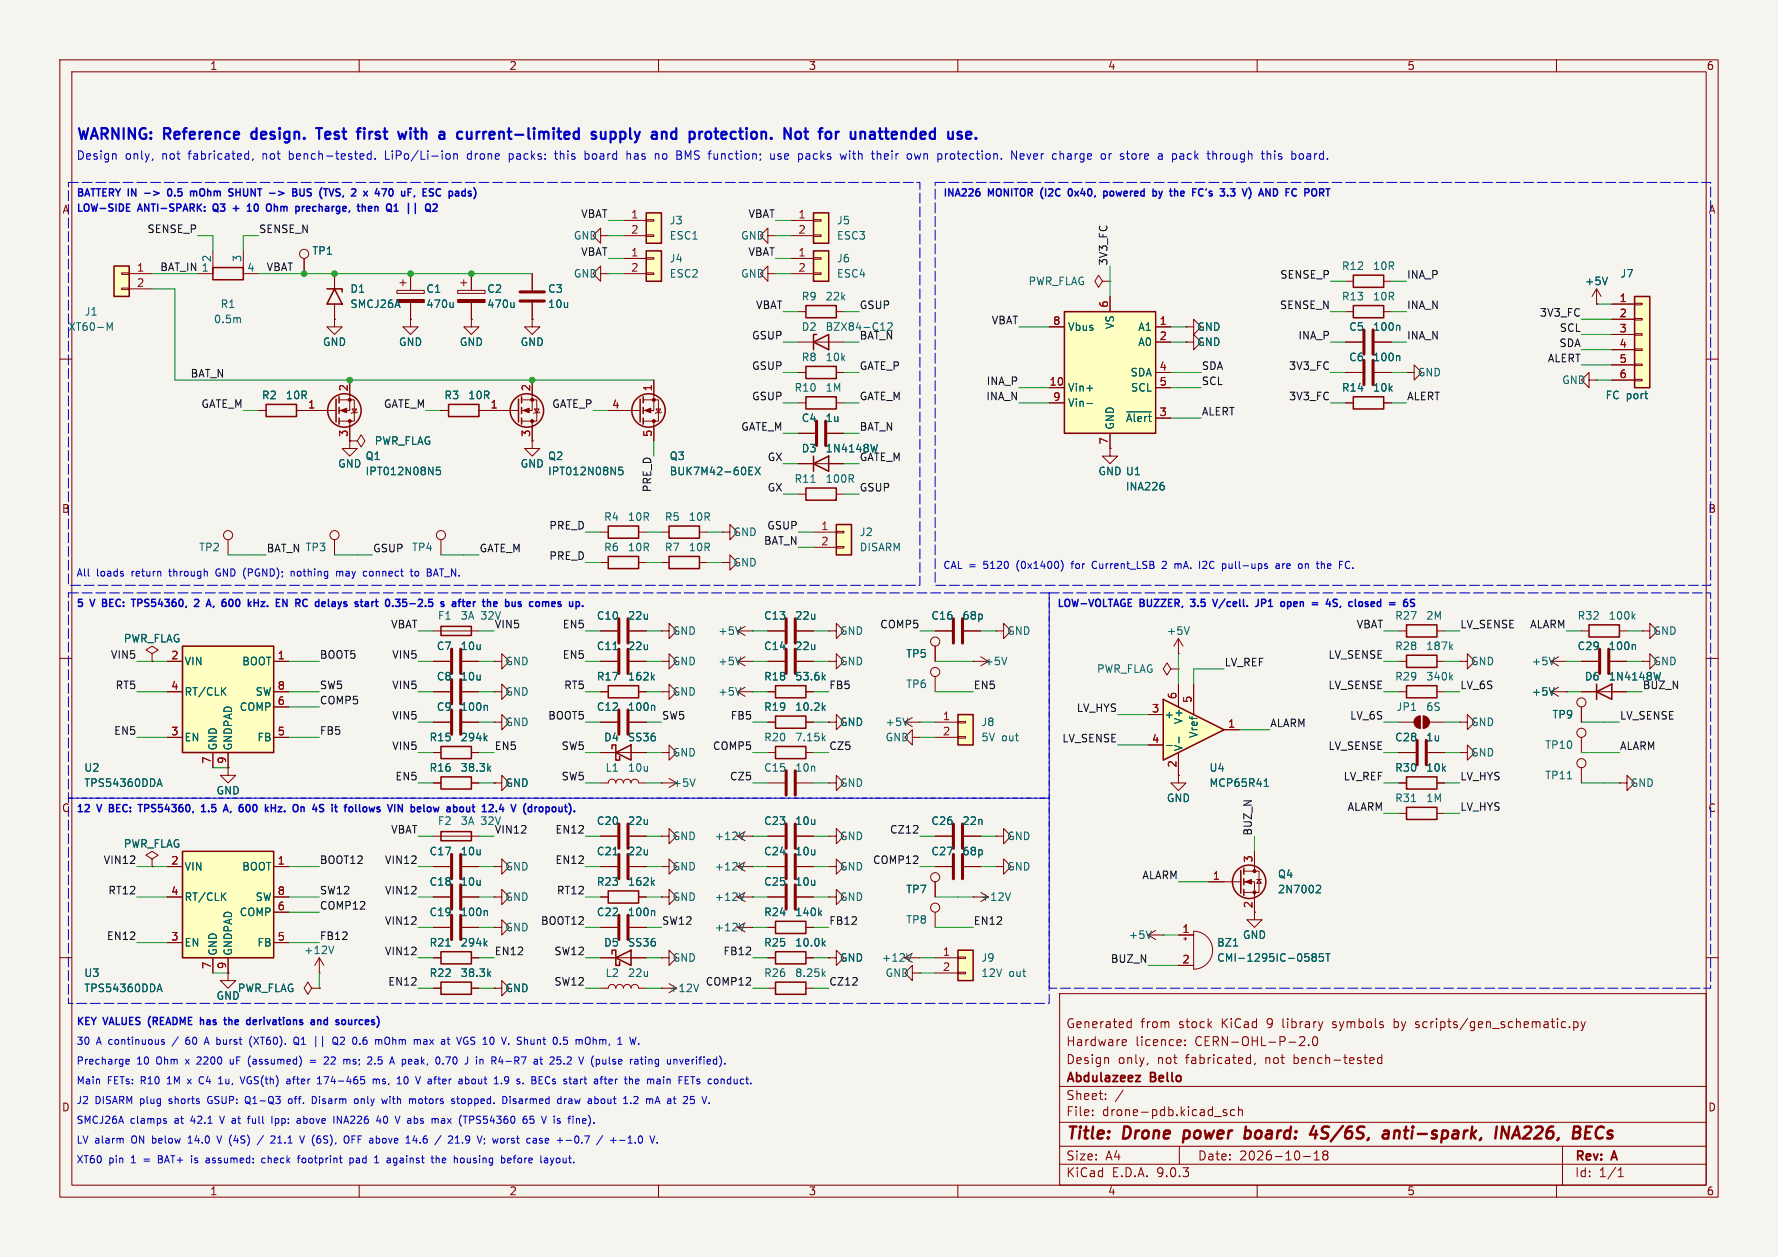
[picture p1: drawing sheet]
<svg xmlns="http://www.w3.org/2000/svg" width="297mm" height="210mm" viewBox="0 0 297 210" stroke-linecap="round" stroke-linejoin="round" font-family="sans-serif">
<defs><g id="words">
<g font-size="2.8" fill="#840000">
<text x="178" y="190.9">Title:</text>
<text x="187.7" y="190.9">Drone</text>
<text x="198.6" y="190.9">power</text>
<text x="209.5" y="190.9">board:</text>
<text x="221.3" y="190.9">4S/6S,</text>
<text x="234.3" y="190.9">anti-spark,</text>
<text x="253.8" y="190.9">INA226,</text>
<text x="267.6" y="190.9">BECs</text>
</g>
<g font-size="2.5" fill="#0000c2">
<text x="12.7" y="24.2">WARNING: Reference</text>
<text x="42.9" y="24.2">design.</text>
<text x="54.5" y="24.2">Test</text>
<text x="62" y="24.2">first</text>
<text x="69.6" y="24.2">with</text>
<text x="77.1" y="24.2">a</text>
<text x="80.8" y="24.2">current-limited</text>
<text x="104" y="24.2">supply</text>
<text x="114.8" y="24.2">and</text>
<text x="121.7" y="24.2">protection.</text>
<text x="138.3" y="24.2">Not</text>
<text x="144.9" y="24.2">for</text>
<text x="150.8" y="24.2">unattended</text>
</g>
<g font-size="2.1" fill="#840000">
<text x="178" y="172">Generated</text>
<text x="190.5" y="172">from</text>
<text x="197" y="172">stock</text>
<text x="204.2" y="172">KiCad</text>
<text x="211.9" y="172">9</text>
<text x="214.6" y="172">library</text>
<text x="223.2" y="172">symbols</text>
<text x="233.5" y="172">by</text>
<text x="237.3" y="172">scripts/gen_schematic.py</text>
<text x="178" y="178">Design</text>
<text x="178" y="175">Hardware</text>
<text x="186.7" y="178">only,</text>
<text x="189.7" y="175">licence:</text>
<text x="193.4" y="178">not</text>
<text x="198.3" y="178">fabricated,</text>
<text x="199.7" y="175">CERN-OHL-P-2.0</text>
<text x="211.6" y="178">not</text>
<text x="216.5" y="178">bench-tested</text>
<text x="178" y="184">Sheet:</text>
<text x="178" y="181.2">Abdulazeez</text>
<text x="192.2" y="181.2">Bello</text>
<text x="178" y="186.7">File:</text>
<text x="184.1" y="186.7">drone-pdb.kicad_sch</text>
<text x="178" y="196.9">KiCad</text>
<text x="178" y="194.1">Size:</text>
<text x="184.7" y="194.1">A4</text>
<text x="185.7" y="196.9">E.D.A.</text>
<text x="193.3" y="196.9">9.0.3</text>
<text x="200" y="194.1">Date:</text>
<text x="207" y="194.1">2026-10-18</text>
<text x="263" y="194.3">Rev:</text>
<text x="263" y="196.9">Id:</text>
<text x="267.1" y="196.9">1/1</text>
<text x="269.4" y="194.3">A</text>
</g>
<g font-size="1.9" fill="#0000c2">
<text x="12.7" y="27">Design</text>
<text x="20.9" y="27">only,</text>
<text x="27.1" y="27">not</text>
<text x="31.7" y="27">fabricated,</text>
<text x="44.2" y="27">not</text>
<text x="48.8" y="27">bench-tested.</text>
<text x="65" y="27">LiPo/Li-ion</text>
<text x="78.9" y="27">drone</text>
<text x="86.1" y="27">packs:</text>
<text x="94" y="27">this</text>
<text x="99.1" y="27">board</text>
<text x="106.3" y="27">has</text>
<text x="111.2" y="27">no</text>
<text x="114.9" y="27">BMS function;</text>
<text x="131" y="27">use</text>
<text x="135.8" y="27">packs</text>
<text x="143" y="27">with</text>
<text x="148.5" y="27">their</text>
<text x="154.5" y="27">own</text>
<text x="159.8" y="27">protection.</text>
<text x="172.3" y="27">Never</text>
<text x="179.3" y="27">charge</text>
<text x="187.6" y="27">or</text>
<text x="191" y="27">store</text>
<text x="197.5" y="27">a</text>
<text x="200" y="27">pack</text>
<text x="206.2" y="27">through</text>
<text x="215.4" y="27">this</text>
<text x="220.5" y="27">board.</text>
</g>
<g font-size="1.8" fill="#840000">
<text x="35" y="11.9">1</text>
<text x="85" y="11.9">2</text>
<text x="135" y="11.9">3</text>
<text x="185" y="11.9">4</text>
<text x="235" y="11.9">5</text>
<text x="285" y="11.9">6</text>
<text x="10.3" y="35.9">A</text>
<text x="285.3" y="35.9">A</text>
<text x="10.3" y="85.9">B</text>
<text x="285.3" y="85.9">B</text>
<text x="10.3" y="135.9">C</text>
<text x="285.3" y="135.9">C</text>
<text x="209.3" y="151.8" transform="rotate(-90 209.3 151.8)">2</text>
<text x="10.3" y="185.9">D</text>
<text x="285.3" y="185.9">D</text>
<text x="35" y="199.9">1</text>
<text x="85" y="199.9">2</text>
<text x="135" y="199.9">3</text>
<text x="185" y="199.9">4</text>
<text x="235" y="199.9">5</text>
<text x="285" y="199.9">6</text>
</g>
<g font-size="1.8" fill="#0f0f0f">
<text x="24.5" y="39">SENSE_P</text>
<text x="43.2" y="39">SENSE_N</text>
<text x="97" y="36.5">VBAT</text>
<text x="124.9" y="36.5">VBAT</text>
<text x="26.7" y="45.4">BAT_IN 1</text>
<text x="44.4" y="45.4">VBAT</text>
<text x="97" y="42.8">VBAT</text>
<text x="124.9" y="42.8">VBAT</text>
<text x="185.1" y="44.5" transform="rotate(-90 185.1 44.5)">3V3_FC</text>
<text x="213.8" y="46.6">SENSE_P</text>
<text x="234.9" y="46.6">INA_P</text>
<text x="126.2" y="51.7">VBAT</text>
<text x="143.5" y="51.7">GSUP</text>
<text x="213.7" y="51.7">SENSE_N</text>
<text x="234.9" y="51.7">INA_N</text>
<text x="257.1" y="53">3V3_FC</text>
<text x="125.5" y="56.8">GSUP</text>
<text x="143.5" y="56.8">BAT_N</text>
<text x="165.6" y="54.3">VBAT</text>
<text x="216.8" y="56.8">INA_P</text>
<text x="234.9" y="56.8">INA_N</text>
<text x="260.4" y="58.1">SDA</text>
<text x="260.4" y="55.5">SCL</text>
<text x="31.7" y="63.2">BAT_N</text>
<text x="125.5" y="61.9">GSUP</text>
<text x="143.5" y="61.9">GATE_P</text>
<text x="164.7" y="64.4">INA_P</text>
<text x="200.7" y="61.9">SDA</text>
<text x="200.7" y="64.4">SCL</text>
<text x="215.2" y="61.9">3V3_FC</text>
<text x="258.5" y="60.6">ALERT</text>
<text x="33.5" y="68.2">GATE_M</text>
<text x="64" y="68.2">GATE_M</text>
<text x="92.1" y="68.2">GATE_P</text>
<text x="125.5" y="67">GSUP</text>
<text x="143.5" y="67">GATE_M</text>
<text x="164.7" y="67">INA_N</text>
<text x="200.7" y="69.5">ALERT</text>
<text x="215.2" y="67">3V3_FC</text>
<text x="234.9" y="67">ALERT</text>
<text x="123.7" y="72">GATE_M</text>
<text x="128.1" y="77.1">GX</text>
<text x="143.5" y="72">BAT_N</text>
<text x="143.5" y="77.1">GATE_M</text>
<text x="108.9" y="82.3" transform="rotate(-90 108.9 82.3)">PRE_D</text>
<text x="128.1" y="82.2">GX</text>
<text x="143.5" y="82.2">GSUP</text>
<text x="91.7" y="88.6">PRE_D</text>
<text x="128.1" y="88.6">GSUP</text>
<text x="44.4" y="92.4">BAT_N TP3</text>
<text x="62.2" y="92.4">GSUP</text>
<text x="80" y="92.4">GATE_M</text>
<text x="91.7" y="93.6">PRE_D</text>
<text x="127.5" y="91.1">BAT_N</text>
<text x="65.2" y="105.1">VBAT</text>
<text x="82.5" y="105.1">VIN5</text>
<text x="93.9" y="105.1">EN5</text>
<text x="146.9" y="105.1">COMP5</text>
<text x="226.5" y="105.1">VBAT</text>
<text x="243.8" y="105.1">LV_SENSE</text>
<text x="255.5" y="105.1">ALARM</text>
<text x="18.4" y="110.1">VIN5</text>
<text x="53.3" y="110.1">BOOT5</text>
<text x="65.4" y="110.1">VIN5</text>
<text x="93.9" y="110.1">EN5</text>
<text x="204.5" y="111.4">LV_REF</text>
<text x="221.8" y="110.1">LV_SENSE</text>
<text x="19.2" y="115.2">RT5</text>
<text x="53.3" y="117.8">COMP5</text>
<text x="53.3" y="115.2">SW5</text>
<text x="65.4" y="115.2">VIN5</text>
<text x="94.1" y="115.2">RT5</text>
<text x="138.4" y="115.2">FB5</text>
<text x="162.6" y="115.2">EN5</text>
<text x="179.8" y="119">LV_HYS</text>
<text x="221.8" y="115.2">LV_SENSE</text>
<text x="243.8" y="115.2">LV_6S</text>
<text x="19" y="122.8">EN5</text>
<text x="53.3" y="122.8">FB5</text>
<text x="65.4" y="120.3">VIN5</text>
<text x="65.4" y="125.4">VIN5</text>
<text x="82.5" y="125.4">EN5</text>
<text x="91.5" y="120.3">BOOT5</text>
<text x="93.7" y="125.4">SW5</text>
<text x="110.5" y="120.3">SW5</text>
<text x="119" y="125.4">COMP5</text>
<text x="122" y="120.3">FB5</text>
<text x="138.4" y="125.4">CZ5</text>
<text x="177.4" y="124.1">LV_SENSE</text>
<text x="212.1" y="121.6">ALARM</text>
<text x="221.8" y="125.4">LV_SENSE</text>
<text x="225.4" y="120.3">LV_6S</text>
<text x="270.5" y="125.4">ALARM</text>
<text x="270.5" y="120.3">LV_SENSE</text>
<text x="66" y="130.5">EN5</text>
<text x="93.7" y="130.5">SW5</text>
<text x="121.8" y="130.5">CZ5</text>
<text x="224.3" y="130.5">LV_REF</text>
<text x="243.8" y="130.5">LV_HYS</text>
<text x="225" y="135.5">ALARM</text>
<text x="243.8" y="135.5">LV_HYS</text>
<text x="65.2" y="139.4">VBAT</text>
<text x="82.5" y="139.4">VIN12</text>
<text x="92.7" y="139.4">EN12</text>
<text x="148.6" y="139.4">CZ12</text>
<text x="209.2" y="139.7" transform="rotate(-90 209.2 139.7)">BUZ_N</text>
<text x="17.2" y="144.4">VIN12</text>
<text x="18" y="149.5">RT12</text>
<text x="53.3" y="149.5">SW12</text>
<text x="53.3" y="144.4">BOOT12</text>
<text x="64.2" y="149.5">VIN12</text>
<text x="64.2" y="144.4">VIN12</text>
<text x="92.7" y="144.4">EN12</text>
<text x="92.9" y="149.5">RT12</text>
<text x="145.7" y="144.4">COMP12</text>
<text x="190.7" y="147">ALARM</text>
<text x="53.3" y="152.1">COMP12</text>
<text x="64.2" y="154.6">VIN12</text>
<text x="90.3" y="154.6">BOOT12</text>
<text x="110.5" y="154.6">SW12</text>
<text x="138.4" y="154.6">FB12</text>
<text x="162.6" y="154.6">EN12</text>
<text x="17.8" y="157.1">EN12</text>
<text x="53.3" y="157.1">FB12</text>
<text x="64.2" y="159.7">VIN12</text>
<text x="82.5" y="159.7">EN12</text>
<text x="92.5" y="159.7">SW12</text>
<text x="120.7" y="159.7">FB12</text>
<text x="185.5" y="160.9">BUZ_N</text>
<text x="64.7" y="164.8">EN12</text>
<text x="92.5" y="164.8">SW12</text>
<text x="117.8" y="164.8">COMP12</text>
<text x="138.4" y="164.8">CZ12</text>
</g>
<g font-size="1.8" fill="#006464">
<text x="95.8" y="40.2">GND</text>
<text x="111.8" y="37.7">J3</text>
<text x="111.8" y="40.2">ESC1</text>
<text x="123.7" y="40.2">GND</text>
<text x="139.7" y="37.7">J5</text>
<text x="139.7" y="40.2">ESC3</text>
<text x="35.3" y="43.9" transform="rotate(-90 35.3 43.9)">2</text>
<text x="40.4" y="43.9" transform="rotate(-90 40.4 43.9)">3</text>
<text x="41.2" y="45.5">4</text>
<text x="52.1" y="42.8">TP1</text>
<text x="95.8" y="46.6">GND</text>
<text x="111.8" y="44">J4</text>
<text x="111.8" y="46.6">ESC2</text>
<text x="123.7" y="46.6">GND</text>
<text x="139.7" y="44">J6</text>
<text x="139.7" y="46.6">ESC4</text>
<text x="171.7" y="47.9">PWR_FLAG</text>
<text x="224.1" y="45.3">R12</text>
<text x="229.2" y="45.3">10R</text>
<text x="264.7" y="47.9">+5V</text>
<text x="270.6" y="46.6">J7</text>
<text x="14" y="52.9">J1</text>
<text x="36.8" y="51.7">R1</text>
<text x="58.4" y="49.1">D1</text>
<text x="58.4" y="51.7">SMCJ26A</text>
<text x="71.1" y="49.1">C1</text>
<text x="71.1" y="51.7">470u</text>
<text x="81.3" y="49.1">C2</text>
<text x="81.3" y="51.7">470u</text>
<text x="91.4" y="49.1">C3</text>
<text x="91.4" y="51.7">10u</text>
<text x="133.8" y="50.4">R9</text>
<text x="137.8" y="50.4">22k</text>
<text x="224.1" y="50.4">R13</text>
<text x="229.2" y="50.4">10R</text>
<text x="11.3" y="55.5">XT60-M</text>
<text x="35.6" y="54.2">0.5m</text>
<text x="53.8" y="58">GND</text>
<text x="66.5" y="58">GND</text>
<text x="76.7" y="58">GND</text>
<text x="86.9" y="58">GND</text>
<text x="133.8" y="55.5">D2</text>
<text x="137.8" y="55.5">BZX84-C12</text>
<text x="178.3" y="55.5">Vbus</text>
<text x="186.3" y="55.1" transform="rotate(-90 186.3 55.1)">VS</text>
<text x="190" y="55.5">A1</text>
<text x="190" y="58">A0</text>
<text x="199.9" y="55.5">GND</text>
<text x="199.9" y="58">GND</text>
<text x="225.3" y="55.5">C5</text>
<text x="229.2" y="55.5">100n</text>
<text x="132.6" y="65.6">R10</text>
<text x="133.8" y="60.6">R8</text>
<text x="137.8" y="60.6">10k</text>
<text x="137.8" y="65.6">1M</text>
<text x="178.3" y="65.6">Vin+</text>
<text x="188.8" y="63.1">SDA</text>
<text x="188.8" y="65.6">SCL</text>
<text x="224.1" y="65.6">R14</text>
<text x="225.3" y="60.6">C6</text>
<text x="229.2" y="65.6">10k</text>
<text x="229.2" y="60.6">100n</text>
<text x="236.7" y="63.1">GND</text>
<text x="260.9" y="64.4">GND</text>
<text x="43.7" y="66.9">R2</text>
<text x="47.6" y="66.9">10R</text>
<text x="74.1" y="66.9">R3</text>
<text x="78.1" y="66.9">10R</text>
<text x="133.8" y="70.7">C4</text>
<text x="137.8" y="70.7">1u</text>
<text x="178.3" y="68.2">Vin-</text>
<text x="186.3" y="71.9" transform="rotate(-90 186.3 71.9)">GND</text>
<text x="188" y="70.7">~{Alert}</text>
<text x="268.1" y="66.9">FC port</text>
<text x="61" y="77.1">Q1</text>
<text x="62.5" y="74.5">PWR_FLAG</text>
<text x="91.4" y="77.1">Q2</text>
<text x="111.8" y="77.1">Q3</text>
<text x="133.8" y="75.8">D3</text>
<text x="137.8" y="75.8">1N4148W</text>
<text x="56.4" y="78.3">GND</text>
<text x="61" y="79.6">IPT012N08N5</text>
<text x="86.9" y="78.3">GND</text>
<text x="91.4" y="79.6">IPT012N08N5</text>
<text x="111.8" y="79.6">BUK7M42-60EX</text>
<text x="132.6" y="80.9">R11</text>
<text x="137.8" y="80.9">100R</text>
<text x="183.4" y="79.6">GND U1</text>
<text x="188" y="82.1">INA226</text>
<text x="100.8" y="87.2">R4</text>
<text x="104.8" y="87.2">10R</text>
<text x="111" y="87.2">R5</text>
<text x="114.9" y="87.2">10R</text>
<text x="122.4" y="89.8">GND</text>
<text x="143.5" y="89.8">J2</text>
<text x="33.2" y="92.3">TP2</text>
<text x="68.7" y="92.3">TP4</text>
<text x="100.8" y="92.3">R6</text>
<text x="104.8" y="92.3">10R</text>
<text x="111" y="92.3">R7</text>
<text x="114.9" y="92.3">10R</text>
<text x="122.4" y="94.8">GND</text>
<text x="143.5" y="92.3">DISARM</text>
<text x="20.6" y="107.5">PWR_FLAG</text>
<text x="73" y="103.7">F1</text>
<text x="76.8" y="103.7">3A</text>
<text x="80.3" y="103.7">32V</text>
<text x="99.6" y="103.7">C10</text>
<text x="104.8" y="103.7">22u</text>
<text x="112.3" y="106.3">GND</text>
<text x="119.9" y="106.3">+5V</text>
<text x="127.5" y="103.7">C13</text>
<text x="132.7" y="103.7">22u</text>
<text x="140.2" y="106.3">GND</text>
<text x="155.5" y="103.7">C16</text>
<text x="160.7" y="103.7">68p</text>
<text x="168.1" y="106.3">GND</text>
<text x="194.8" y="106.3">+5V</text>
<text x="232.9" y="103.7">R27</text>
<text x="238.1" y="103.7">2M</text>
<text x="263.4" y="103.7">R32</text>
<text x="268.6" y="103.7">100k</text>
<text x="276.1" y="106.3">GND</text>
<text x="30.7" y="111.4">VIN</text>
<text x="40.4" y="111.4">BOOT</text>
<text x="72.9" y="113.9">C8</text>
<text x="72.9" y="108.8">C7</text>
<text x="76.8" y="113.9">10u</text>
<text x="76.8" y="108.8">10u</text>
<text x="84.3" y="111.4">GND</text>
<text x="99.6" y="113.9">R17</text>
<text x="99.6" y="108.8">C11</text>
<text x="104.8" y="113.9">162k</text>
<text x="104.8" y="108.8">22u</text>
<text x="112.3" y="111.4">GND</text>
<text x="119.9" y="111.4">+5V</text>
<text x="127.5" y="108.8">C14</text>
<text x="127.5" y="113.9">R18</text>
<text x="132.7" y="108.8">22u</text>
<text x="132.7" y="113.9">53.6k</text>
<text x="140.2" y="111.4">GND</text>
<text x="151.3" y="110.1">TP5</text>
<text x="164.3" y="111.4">+5V</text>
<text x="183.1" y="112.6">PWR_FLAG</text>
<text x="232.9" y="113.9">R29</text>
<text x="232.9" y="108.8">R28</text>
<text x="238.1" y="113.9">340k</text>
<text x="238.1" y="108.8">187k</text>
<text x="245.6" y="111.4">GND</text>
<text x="255.8" y="111.4">+5V</text>
<text x="263.4" y="108.8">C29</text>
<text x="264.6" y="113.9">D6</text>
<text x="268.6" y="108.8">100n</text>
<text x="268.6" y="113.9">1N4148W</text>
<text x="276.1" y="111.4">GND</text>
<text x="30.7" y="116.4">RT/CLK</text>
<text x="39.9" y="119">COMP</text>
<text x="42.6" y="116.4">SW</text>
<text x="72.9" y="119">C9</text>
<text x="76.8" y="119">100n</text>
<text x="84.3" y="116.4">GND</text>
<text x="99.6" y="119">C12</text>
<text x="104.8" y="119">100n</text>
<text x="112.3" y="116.4">GND</text>
<text x="119.9" y="116.4">+5V</text>
<text x="127.5" y="119">R19</text>
<text x="132.7" y="119">10.2k</text>
<text x="151.3" y="115.2">TP6</text>
<text x="233.2" y="119">JP1</text>
<text x="238.1" y="119">6S</text>
<text x="255.8" y="116.4">+5V</text>
<text x="274.3" y="115.2">BUZ_N</text>
<text x="30.7" y="124.1">EN</text>
<text x="36.4" y="125.5" transform="rotate(-90 36.4 125.5)">GND</text>
<text x="39" y="125.5" transform="rotate(-90 39 125.5)">GNDPAD</text>
<text x="42.9" y="124.1">FB</text>
<text x="71.7" y="124.1">R15</text>
<text x="76.8" y="124.1">294k</text>
<text x="84.3" y="121.5">GND</text>
<text x="100.8" y="124.1">D4</text>
<text x="104.8" y="124.1">SS36</text>
<text x="127.5" y="124.1">R20</text>
<text x="132.7" y="124.1">7.15k</text>
<text x="140.2" y="121.5">GND</text>
<text x="147.8" y="121.5">+5V</text>
<text x="147.8" y="124.1">GND</text>
<text x="163.8" y="121.5">J8</text>
<text x="163.8" y="124.1">5V</text>
<text x="167.3" y="124.1">out</text>
<text x="194.4" y="120.2">+</text>
<text x="197.7" y="125.6" transform="rotate(-90 197.7 125.6)">V-</text>
<text x="197.7" y="121.1" transform="rotate(-90 197.7 121.1)">V+</text>
<text x="200.3" y="123.4" transform="rotate(-90 200.3 123.4)">Vref</text>
<text x="232.9" y="124.1">C28</text>
<text x="238.1" y="124.1">1u</text>
<text x="245.6" y="121.5">GND</text>
<text x="258" y="125.3">TP10</text>
<text x="259.2" y="120.2">TP9</text>
<text x="14" y="129.1">U2</text>
<text x="14" y="131.7">TPS54360DDA</text>
<text x="71.7" y="129.1">R16</text>
<text x="76.8" y="129.1">38.3k</text>
<text x="84.3" y="131.7">GND</text>
<text x="101" y="129.1">L1</text>
<text x="104.8" y="129.1">10u</text>
<text x="112.3" y="126.6">GND</text>
<text x="112.3" y="131.7">+5V</text>
<text x="127.5" y="129.1">C15</text>
<text x="132.7" y="129.1">10n</text>
<text x="140.2" y="131.7">GND</text>
<text x="201.9" y="129.1">U4</text>
<text x="201.9" y="131.7">MCP65R41</text>
<text x="232.9" y="129.1">R30</text>
<text x="238.1" y="129.1">10k</text>
<text x="245.6" y="126.6">GND</text>
<text x="258" y="130.4">TP11</text>
<text x="272.3" y="131.7">GND</text>
<text x="36.1" y="132.9">GND</text>
<text x="194.8" y="134.2">GND</text>
<text x="232.9" y="134.2">R31</text>
<text x="238.1" y="134.2">1M</text>
<text x="20.6" y="141.8">PWR_FLAG</text>
<text x="71.7" y="143.1">C17</text>
<text x="73" y="138">F2</text>
<text x="76.8" y="138">3A</text>
<text x="76.8" y="143.1">10u</text>
<text x="80.3" y="138">32V</text>
<text x="99.6" y="138">C20</text>
<text x="99.6" y="143.1">C21</text>
<text x="104.8" y="138">22u</text>
<text x="104.8" y="143.1">22u</text>
<text x="112.3" y="140.6">GND</text>
<text x="119.3" y="140.6">+12V</text>
<text x="127.5" y="138">C23</text>
<text x="127.5" y="143.1">C24</text>
<text x="132.7" y="138">10u</text>
<text x="132.7" y="143.1">10u</text>
<text x="140.2" y="140.6">GND</text>
<text x="155.5" y="143.1">C27</text>
<text x="155.5" y="138">C26</text>
<text x="160.7" y="143.1">68p</text>
<text x="160.7" y="138">22n</text>
<text x="168.1" y="140.6">GND</text>
<text x="30.7" y="145.6">VIN</text>
<text x="40.4" y="145.6">BOOT</text>
<text x="71.7" y="148.2">C18</text>
<text x="76.8" y="148.2">10u</text>
<text x="84.3" y="145.6">GND</text>
<text x="99.6" y="148.2">R23</text>
<text x="104.8" y="148.2">162k</text>
<text x="112.3" y="145.6">GND</text>
<text x="119.3" y="145.6">+12V</text>
<text x="127.5" y="148.2">C25</text>
<text x="132.7" y="148.2">10u</text>
<text x="140.2" y="145.6">GND</text>
<text x="151.3" y="149.5">TP7</text>
<text x="168.1" y="145.6">GND</text>
<text x="213.4" y="146.9">Q4</text>
<text x="213.4" y="149.5">2N7002</text>
<text x="30.7" y="150.7">RT/CLK</text>
<text x="39.9" y="153.3">COMP</text>
<text x="42.6" y="150.7">SW</text>
<text x="71.7" y="153.3">C19</text>
<text x="76.8" y="153.3">100n</text>
<text x="84.3" y="155.8">GND</text>
<text x="84.3" y="150.7">GND</text>
<text x="99.6" y="153.3">C22</text>
<text x="104.8" y="153.3">100n</text>
<text x="112.3" y="150.7">GND</text>
<text x="119.3" y="155.8">+12V</text>
<text x="119.3" y="150.7">+12V</text>
<text x="127.5" y="153.3">R24</text>
<text x="132.7" y="153.3">140k</text>
<text x="140.2" y="150.7">GND</text>
<text x="151.3" y="154.5">TP8</text>
<text x="163.7" y="150.7">+12V</text>
<text x="30.7" y="158.3">EN</text>
<text x="36.4" y="159.8" transform="rotate(-90 36.4 159.8)">GND</text>
<text x="39" y="159.8" transform="rotate(-90 39 159.8)">GNDPAD</text>
<text x="42.9" y="158.3">FB</text>
<text x="50.7" y="159.6">+12V</text>
<text x="71.7" y="158.3">R21</text>
<text x="76.8" y="158.3">294k</text>
<text x="100.8" y="158.3">D5</text>
<text x="104.8" y="158.3">SS36</text>
<text x="112.3" y="160.9">GND</text>
<text x="127.5" y="158.3">R25</text>
<text x="132.7" y="158.3">10.0k</text>
<text x="140.2" y="160.9">GND</text>
<text x="147.2" y="160.9">+12V</text>
<text x="163.8" y="160.9">J9</text>
<text x="188.5" y="157.1">+5V</text>
<text x="203.2" y="158.3">BZ1</text>
<text x="203.2" y="160.9">CMI-1295IC-0585T</text>
<text x="207.5" y="157.1">GND</text>
<text x="14" y="163.4">U3</text>
<text x="14" y="166">TPS54360DDA</text>
<text x="36.1" y="167.2">GND</text>
<text x="39.6" y="166">PWR_FLAG</text>
<text x="71.7" y="163.4">R22</text>
<text x="76.8" y="163.4">38.3k</text>
<text x="84.3" y="166">GND</text>
<text x="101" y="163.4">L2</text>
<text x="104.8" y="163.4">22u</text>
<text x="111.7" y="166">+12V</text>
<text x="127.5" y="163.4">R26</text>
<text x="132.7" y="163.4">8.25k</text>
<text x="147.8" y="163.4">GND</text>
<text x="163.8" y="163.4">12V</text>
<text x="168.5" y="163.4">out</text>
</g>
<g font-size="1.8" fill="#a90000">
<text x="105.3" y="36.6">1</text>
<text x="105.3" y="39.1">2</text>
<text x="133.3" y="36.6">1</text>
<text x="133.3" y="39.1">2</text>
<text x="22.8" y="45.5">1</text>
<text x="105.3" y="42.9">1</text>
<text x="105.3" y="45.5">2</text>
<text x="133.3" y="42.9">1</text>
<text x="133.3" y="45.5">2</text>
<text x="22.8" y="48">2</text>
<text x="185.2" y="51.5" transform="rotate(-90 185.2 51.5)">6</text>
<text x="270.4" y="50.5">1</text>
<text x="270.4" y="53.1">2</text>
<text x="175.8" y="54.4">8</text>
<text x="193.6" y="54.4">1</text>
<text x="193.6" y="56.9">2</text>
<text x="270.4" y="55.6">3</text>
<text x="270.4" y="58.2">4</text>
<text x="58.2" y="65.5" transform="rotate(-90 58.2 65.5)">2</text>
<text x="88.6" y="65.5" transform="rotate(-90 88.6 65.5)">2</text>
<text x="109" y="65.5" transform="rotate(-90 109 65.5)">1</text>
<text x="175.2" y="64.5">10</text>
<text x="193.6" y="62">4</text>
<text x="193.6" y="64.5">5</text>
<text x="270.4" y="60.7">5</text>
<text x="270.4" y="63.2">6</text>
<text x="51.4" y="68.3">1</text>
<text x="81.8" y="68.3">1</text>
<text x="102.2" y="68.3">4</text>
<text x="175.8" y="67.1">9</text>
<text x="193.6" y="69.6">3</text>
<text x="58.2" y="73.1" transform="rotate(-90 58.2 73.1)">3</text>
<text x="88.6" y="73.1" transform="rotate(-90 88.6 73.1)">3</text>
<text x="109" y="73.1" transform="rotate(-90 109 73.1)">5</text>
<text x="185.2" y="74.4" transform="rotate(-90 185.2 74.4)">7</text>
<text x="137.1" y="88.6">1</text>
<text x="137.1" y="91.2">2</text>
<text x="28.5" y="110.2">2</text>
<text x="46.3" y="110.2">1</text>
<text x="28.5" y="115.3">4</text>
<text x="46.3" y="115.3">8</text>
<text x="46.3" y="117.9">6</text>
<text x="192.3" y="119.1">3</text>
<text x="196.6" y="116.9" transform="rotate(-90 196.6 116.9)">6</text>
<text x="199.1" y="117.5" transform="rotate(-90 199.1 117.5)">5</text>
<text x="28.5" y="122.9">3</text>
<text x="46.3" y="122.9">5</text>
<text x="157.4" y="120.4">1</text>
<text x="157.4" y="122.9">2</text>
<text x="192.3" y="124.2">4</text>
<text x="205" y="121.7">1</text>
<text x="35.3" y="127.7" transform="rotate(-90 35.3 127.7)">7</text>
<text x="37.8" y="127.7" transform="rotate(-90 37.8 127.7)">9</text>
<text x="196.6" y="128.3" transform="rotate(-90 196.6 128.3)">2</text>
<text x="28.5" y="144.5">2</text>
<text x="28.5" y="149.6">4</text>
<text x="46.3" y="144.5">1</text>
<text x="46.3" y="149.6">8</text>
<text x="202.5" y="147.1">1</text>
<text x="209.3" y="144.2" transform="rotate(-90 209.3 144.2)">3</text>
<text x="46.3" y="152.1">6</text>
<text x="197.4" y="156">1</text>
<text x="28.5" y="157.2">3</text>
<text x="35.3" y="162" transform="rotate(-90 35.3 162)">7</text>
<text x="37.8" y="162" transform="rotate(-90 37.8 162)">9</text>
<text x="46.3" y="157.2">5</text>
<text x="157.4" y="159.8">1</text>
<text x="197.4" y="161">2</text>
<text x="157.4" y="162.3">2</text>
</g>
<g font-size="1.7" fill="#0000c2">
<text x="12.7" y="36">LOW-SIDE</text>
<text x="12.7" y="33.4">BATTERY IN</text>
<text x="23.2" y="36">ANTI-SPARK:</text>
<text x="24.7" y="33.4">-&gt;</text>
<text x="29.1" y="33.4">0.5</text>
<text x="33.3" y="33.4">mOhm</text>
<text x="36.2" y="36">Q3</text>
<text x="40.2" y="33.4">SHUNT</text>
<text x="42.8" y="36">10</text>
<text x="46.5" y="36">Ohm</text>
<text x="47.5" y="33.4">-&gt;</text>
<text x="51.8" y="33.4">BUS</text>
<text x="51.9" y="36">precharge,</text>
<text x="56.8" y="33.4">(TVS,</text>
<text x="62.7" y="33.4">2</text>
<text x="62.7" y="36">then</text>
<text x="65.2" y="33.4">x</text>
<text x="67.6" y="33.4">470</text>
<text x="71.8" y="36">||</text>
<text x="72.4" y="33.4">uF,</text>
<text x="76.5" y="33.4">ESC</text>
<text x="157.5" y="33.4">INA226</text>
<text x="165.2" y="33.4">MONITOR</text>
<text x="174.4" y="33.4">(I2C</text>
<text x="179.5" y="33.4">0x40,</text>
<text x="185.9" y="33.4">powered</text>
<text x="194.6" y="33.4">by</text>
<text x="198" y="33.4">the</text>
<text x="202.2" y="33.4">FC's</text>
<text x="207.3" y="33.4">3.3</text>
<text x="211.6" y="33.4">V)</text>
<text x="214.8" y="33.4">AND</text>
<text x="219.7" y="33.4">FC</text>
<text x="157.5" y="95.4">CAL =</text>
<text x="164.4" y="95.4">5120</text>
<text x="170.1" y="95.4">(0x1400)</text>
<text x="179.5" y="95.4">for</text>
<text x="183.2" y="95.4">Current_LSB</text>
<text x="195.1" y="95.4">2</text>
<text x="197.4" y="95.4">mA.</text>
<text x="201.7" y="95.4">I2C</text>
<text x="205.8" y="95.4">pull-ups</text>
<text x="215" y="95.4">are</text>
<text x="219" y="95.4">on</text>
<text x="222.3" y="95.4">the</text>
<text x="226.2" y="95.4">FC.</text>
<text x="12.7" y="96.7">All</text>
<text x="16.1" y="96.7">loads</text>
<text x="22.1" y="96.7">return</text>
<text x="28.6" y="96.7">through</text>
<text x="36.6" y="96.7">GND (PGND);</text>
<text x="49.5" y="96.7">nothing</text>
<text x="57.4" y="96.7">may</text>
<text x="62.1" y="96.7">connect</text>
<text x="70.3" y="96.7">to</text>
<text x="73.2" y="96.7">BAT_N.</text>
<text x="12.7" y="102">5</text>
<text x="17.7" y="102">BEC:</text>
<text x="23.1" y="102">TPS54360,</text>
<text x="34" y="102">2</text>
<text x="36.6" y="102">A,</text>
<text x="39.6" y="102">600</text>
<text x="44.4" y="102">kHz.</text>
<text x="49.6" y="102">EN</text>
<text x="53.3" y="102">RC</text>
<text x="57.1" y="102">delays</text>
<text x="64.2" y="102">start</text>
<text x="69.8" y="102">0.35-2.5</text>
<text x="79.5" y="102">s</text>
<text x="81.9" y="102">after</text>
<text x="87.5" y="102">the</text>
<text x="91.7" y="102">bus</text>
<text x="96.2" y="102">comes</text>
<text x="176.5" y="102">LOW-VOLTAGE</text>
<text x="190.5" y="102">BUZZER,</text>
<text x="199.5" y="102">3.5</text>
<text x="203.7" y="102">V/cell.</text>
<text x="211.3" y="102">JP1</text>
<text x="216" y="102">open</text>
<text x="221.6" y="102">=</text>
<text x="224.5" y="102">4S,</text>
<text x="228.8" y="102">closed</text>
<text x="236" y="102">=</text>
<text x="12.7" y="136.3">12</text>
<text x="18.8" y="136.3">BEC:</text>
<text x="24.3" y="136.3">TPS54360,</text>
<text x="35.2" y="136.3">1.5</text>
<text x="39.4" y="136.3">A,</text>
<text x="42.4" y="136.3">600</text>
<text x="47.3" y="136.3">kHz.</text>
<text x="52.4" y="136.3">On</text>
<text x="56.2" y="136.3">4S</text>
<text x="59.8" y="136.3">it</text>
<text x="62.5" y="136.3">follows</text>
<text x="70.2" y="136.3">VIN</text>
<text x="74.5" y="136.3">below</text>
<text x="81" y="136.3">about</text>
<text x="87.4" y="136.3">12.4</text>
<text x="92.8" y="136.3">V</text>
<text x="95.2" y="136.3">(dropout).</text>
<text x="12.7" y="171.9">KEY</text>
<text x="17.4" y="171.9">VALUES (README</text>
<text x="34.5" y="171.9">has</text>
<text x="39" y="171.9">the</text>
<text x="43.2" y="171.9">derivations</text>
<text x="54.4" y="171.9">and</text>
<text x="59.1" y="171.9">sources)</text>
<text x="12.7" y="178.2">Precharge</text>
<text x="12.7" y="174.9">30</text>
<text x="16.1" y="174.9">A continuous</text>
<text x="22.9" y="178.2">10</text>
<text x="26.3" y="178.2">Ohm</text>
<text x="29.2" y="174.9">/</text>
<text x="31.4" y="178.2">x</text>
<text x="31.6" y="174.9">60</text>
<text x="33.5" y="178.2">2200</text>
<text x="35" y="174.9">A burst</text>
<text x="39.2" y="178.2">uF</text>
<text x="42.4" y="178.2">(assumed)</text>
<text x="42.8" y="174.9">(XT60).</text>
<text x="50.5" y="174.9">Q1</text>
<text x="55.6" y="178.2">22</text>
<text x="57.4" y="174.9">Q2</text>
<text x="59" y="178.2">ms;</text>
<text x="61" y="174.9">0.6</text>
<text x="63.3" y="178.2">2.5</text>
<text x="65" y="174.9">mOhm</text>
<text x="67.3" y="178.2">A peak,</text>
<text x="71.6" y="174.9">max</text>
<text x="75.3" y="178.2">0.70</text>
<text x="76.4" y="174.9">at</text>
<text x="79.3" y="174.9">VGS 10</text>
<text x="80.4" y="178.2">J</text>
<text x="82.5" y="178.2">in</text>
<text x="85.3" y="178.2">R4-R7</text>
<text x="87.3" y="174.9">V. Shunt</text>
<text x="92.6" y="178.2">at</text>
<text x="95.5" y="178.2">25.2</text>
<text x="96.2" y="174.9">0.5</text>
<text x="100.2" y="174.9">mOhm,</text>
<text x="100.6" y="178.2">V (pulse</text>
<text x="109.5" y="178.2">rating</text>
<text x="115.9" y="178.2">unverified).</text>
<text x="12.7" y="181.5">Main</text>
<text x="12.7" y="184.8">J2</text>
<text x="15.9" y="184.8">DISARM plug</text>
<text x="17.9" y="181.5">FETs:</text>
<text x="23.6" y="181.5">R10</text>
<text x="28.3" y="181.5">1M</text>
<text x="28.6" y="184.8">shorts</text>
<text x="31.9" y="181.5">x</text>
<text x="34" y="181.5">C4</text>
<text x="35.2" y="184.8">GSUP:</text>
<text x="37.5" y="181.5">1u,</text>
<text x="41.4" y="181.5">VGS(th)</text>
<text x="41.7" y="184.8">Q1-Q3</text>
<text x="49.1" y="184.8">off.</text>
<text x="49.3" y="181.5">after</text>
<text x="53.3" y="184.8">Disarm</text>
<text x="54.7" y="181.5">174-465</text>
<text x="60.6" y="184.8">only</text>
<text x="64.1" y="181.5">ms,</text>
<text x="65.5" y="184.8">with</text>
<text x="68.4" y="181.5">10</text>
<text x="70.2" y="184.8">motors</text>
<text x="71.8" y="181.5">V after</text>
<text x="77.5" y="184.8">stopped.</text>
<text x="79.3" y="181.5">about</text>
<text x="85.5" y="181.5">1.9</text>
<text x="86.2" y="184.8">Disarmed</text>
<text x="89.5" y="181.5">s.</text>
<text x="92.2" y="181.5">BECs</text>
<text x="95.6" y="184.8">draw</text>
<text x="97.8" y="181.5">start</text>
<text x="100.9" y="184.8">about</text>
<text x="103.1" y="181.5">after</text>
<text x="107.1" y="184.8">1.2</text>
<text x="108.4" y="181.5">the</text>
<text x="111.1" y="184.8">mA</text>
<text x="112.3" y="181.5">main</text>
<text x="114.8" y="184.8">at</text>
<text x="117.8" y="184.8">25</text>
<text x="117.8" y="181.5">FETs conduct.</text>
<text x="12.7" y="191.4">LV alarm</text>
<text x="12.7" y="188.1">SMCJ26A</text>
<text x="21.8" y="188.1">clamps</text>
<text x="22.1" y="191.4">ON below</text>
<text x="29.3" y="188.1">at</text>
<text x="32" y="191.4">14.0</text>
<text x="32.2" y="188.1">42.1</text>
<text x="37.1" y="191.4">V (4S)</text>
<text x="37.3" y="188.1">V at</text>
<text x="42.4" y="188.1">full</text>
<text x="46.6" y="188.1">Ipp:</text>
<text x="46.7" y="191.4">21.1</text>
<text x="51" y="188.1">above</text>
<text x="51.8" y="191.4">V (6S),</text>
<text x="57.3" y="188.1">INA226</text>
<text x="59.5" y="191.4">OFF above</text>
<text x="64.8" y="188.1">40</text>
<text x="68.2" y="188.1">V abs</text>
<text x="70.3" y="191.4">14.6</text>
<text x="74.6" y="188.1">max</text>
<text x="75.5" y="191.4">/</text>
<text x="77.8" y="191.4">21.9</text>
<text x="79.4" y="188.1">(TPS54360</text>
<text x="83" y="191.4">V; worst</text>
<text x="90.3" y="188.1">65</text>
<text x="91.6" y="191.4">case</text>
<text x="93.7" y="188.1">V is</text>
<text x="96.8" y="191.4">+-0.7</text>
<text x="98.6" y="188.1">fine).</text>
<text x="103.8" y="191.4">/</text>
<text x="106.2" y="191.4">+-1.0</text>
<text x="12.7" y="194.7">XT60</text>
<text x="18.2" y="194.7">pin</text>
<text x="22" y="194.7">1</text>
<text x="24.3" y="194.7">=</text>
<text x="26.9" y="194.7">BAT+</text>
<text x="32.7" y="194.7">is</text>
<text x="35.4" y="194.7">assumed:</text>
<text x="44.9" y="194.7">check</text>
<text x="51.2" y="194.7">footprint</text>
<text x="60" y="194.7">pad</text>
<text x="64.4" y="194.7">1</text>
<text x="66.7" y="194.7">against</text>
<text x="74.4" y="194.7">the</text>
<text x="78.3" y="194.7">housing</text>
<text x="86.4" y="194.7">before</text>
<text x="93.2" y="194.7">layout.</text>
</g>
<g font-size="1.7" fill="#006464">
<text x="103.3" y="102">up.</text>
<text x="238.9" y="102">6S</text>
</g>
</g></defs>
<path d="M0 0h297v210h-297z" fill="#f5f4ef" stroke="#f5f4ef" stroke-width=".17"/>
<g fill="none" stroke="#840000" stroke-width=".17">
<path d="M10 10h277v190h-277zM12 12h273v186h-273zM60 10v2M110 10v2M160 10v2M210 10v2M260 10v2M224.8 47h1.3M231.1 47h1.3M10 60h2M285 60h2M10 110h2"/>
<path d="M285 110h2M72.4 144.8h2.8M77.2 144.8h2.8M10 160h2M177 166h108v32h-108zM185 176.7l.2 .2v.8M187.7 173.7l.4 .1 .1 .3-.7 .1M188.1 174.6l-.4 .1M188.4 171.6h.6M188.4 170.8h.6M189 170.2v1.5M191.7 177.6v.2"/>
<path d="M197.2 173.8l.1 .3-.7 .1M198 174.6v.1M198 173.8v.1M208.5 176.7l.4 .1M208.9 176.2v1.5M208.9 177.6l-.4 .1M209.7 177.6l-.2 .3M217.1 173.3l.2-.1h.4l.2 .1 .1 .3-.1 .2-.9 .9h1M218.6 174.6v.1M219.4 173.3l.2-.1a.81 .81 0 0 1 .4 1.4l-.3 .1a.81 .81 0 0 1-.3-1.4zM229 176.7l.5 .1v.3l-.7 .1M229.5 177.6l-.5 .1"/>
<path d="M230.8 176.8l-.4-.1-.3 .3v.4l.1 .2h.6M230.8 176.2v1.5M232.9 170.2v1.5M232.9 171.6l.1 .1M233 170.7l-.1 .1M236.5 171.6l.4 .1M236.7 170.7l-.2 .2 .2 .3M261.4 170.7l.1 .1M261.5 171.6l-.1 .1M262.2 171.6v.1M262.9 170.8l.4-.1 .3 .3v.4l-.1 .2h-.6M262.9 170.7v1.5"/>
<path d="M264.1 170.7l.4 1M264.5 171.7l-.2 .4-.2 .1M264.8 170.7l-.3 1M285 160h2M60 198v2M110 198v2M160 198v2M177 194.5h108M177 191.5h108M177 187.5h108M177 181.5h108M182.5 186.3v.1"/>
<path d="M182.5 185.5v.1M184.7 183.6v.1M184.7 182.8v.1M187.6 182.1l-1.3 2M197 191.5v3M204.9 185.5l-.4-.1-.2 .2 .1 .2 .5 .2v.3h-.6M206.2 185.5l-.4-.1-.3 .3v.4l.2 .2h.5M206.9 185.5l.2-.1 .4 .1v.9M206.9 184.9v1.5M210 198v2M217.7 193.2h1.2M219.5 193.8h.9"/>
<path d="M219.5 192.7l.5-.4v1.5M221.2 192.9l-.2 .3v.5l.2 .1 .5-.1 .1-.2-.1-.4-.2-.2M221.2 192.3l-.2 .3 .2 .3M221.2 192.9h.3M221.5 192.3l.3 .3-.3 .3M260 198v2M261 191.5v6.5M270.3 196.6h.9M270.3 195.5l.4-.4v1.5"/>
</g>
<g fill="none" stroke="#840000" stroke-width=".4">
<path d="M197.8 188.9l-.2 2M208 189l.2-.1 .6 .1M208.1 188.2l-.2 2M208.8 190a.66 .66 0 0 1-.9 .1M219.5 188.1l-.7 1.4h1.3M219.8 188.9l-.1 1.3M231.2 189l.2-.1 .5 .1v1.2M232 189.4h-.7a.4 .4 0 0 0-.3 .4 .4 .4 0 0 0 .2 .4l.7-.1M233 188.9l-.2 1.3M233.6 188.9h-.3l-.3 .2M250 188.2l-.2 2M252.1 188.2l-.2 2-.9-2-.3 2"/>
<path d="M252.8 189.6h1M253.5 188.2l-1 2M264.9 189.2h.6M265.9 188.2h-.9l-.3 2h1M266.8 188.5a1.27 1.27 0 0 0 0 1.6l.3 .1"/>
</g>
<path d="M189.7 179.7h.8l-.8 1h.8" fill="none" stroke="#840000" stroke-width=".3"/>
<path d="M226.1 46h5v2h-5z" fill="none" stroke="#840000" stroke-width=".25"/>
<path d="M75.4 142.7v4.1M77 142.7v4.1" fill="none" stroke="#840000" stroke-width=".51"/>
<path d="M107.9 41.9h2.6v5.1h-2.6z" fill="#ffffc2"/>
<path d="M107.9 41.9h2.6v5.1h-2.6z" fill="none" stroke="#840000" stroke-width=".25"/>
<path d="M104.1 43.2h3.8M104.1 45.7h3.8M107.9 43.1h1.3v.2h-1.3zM107.9 45.6h1.3v.2h-1.3z" fill="none" stroke="#840000" stroke-width=".17"/>
<path d="M107.9 35.6h2.6v5h-2.6z" fill="#ffffc2"/>
<g fill="none" stroke="#840000" stroke-width=".25">
<path d="M107.9 35.6h2.6v5h-2.6zM106.9 66.7v3.8M107.4 66.3v1M107.4 68.1v1M107.4 69.9v1M135.9 77.5l2.5-1.3v2.5zM135.9 76.2v2.5M134.6 81.5h5.1v2.1h-5.1z"/>
<circle cx="108.3" cy="68.6" r="2.79"/>
</g>
<g fill="none" stroke="#840000" stroke-width=".17">
<path d="M104.1 36.8h3.8M104.1 39.4h3.8M107.9 36.7h1.3v.3h-1.3zM107.9 39.2h1.3v.3h-1.3zM101.6 68.6h5.3M107.4 66.8h2.6v3.6h-2.6M109.2 63.5v5.1h-1.8M109.2 70.4v3.3M109.6 68.3h.8l-.4 .7zM110.5 68.8l-.1 .2h-.8l-.1 .1M133.3 77.5h7.7M133.3 82.6h1.3"/>
<path d="M139.7 82.6h1.3M110.5 105.4h1.3v-1.3l1.2 1.3-1.2 1.3v-1.3M110.5 105.4h.1M82.5 154.9h1.3v-1.2l1.3 1.2-1.3 1.3v-1.3M82.5 154.9h.1M82.5 149.9h1.3v-1.3l1.3 1.3-1.3 1.2v-1.2M82.5 149.9h.1M82.5 144.8h1.3v-1.3l1.3 1.3-1.3 1.3v-1.3M82.5 144.8h.1"/>
</g>
<g fill="#840000" stroke="#840000" stroke-width=".17">
<path d="M107.7 68.6l1-.4v.8z"/>
<circle cx="109.2" cy="70.4" r=".25"/>
<circle cx="109.2" cy="66.8" r=".25"/>
</g>
<path d="M125.1 78.7h.4M125.1 79.3h.6M125.1 78h.6M126.1 78l.9 1.3M127 78l-.9 1.3M146.6 74.2l-.3 1.3M135.4 80.6h.8" fill="none" stroke="#006464" stroke-width=".17"/>
<path d="M177.8 52.1h15.2v20.3h-15.2z" fill="#ffffc2"/>
<path d="M177.8 52.1h15.2v20.3h-15.2zM111.8 93h5v2h-5z" fill="none" stroke="#840000" stroke-width=".25"/>
<g fill="none" stroke="#840000" stroke-width=".17">
<path d="M175.3 54.6h2.5M185.4 49.5v2.6M193 54.6h2.6M193 57.2h2.6M175.3 64.8h2.5M175.3 67.3h2.5M185.4 74.9v1.3h1.3l-1.3 1.3-1.3-1.3h1.3M185.4 74.9h.1M185.4 72.4v2.5M193 64.8h2.6M193 62.2h2.6M193 69.9h2.6"/>
<path d="M110.5 94h1.3M116.8 94h1.3"/>
</g>
<path d="M181.6 64.9h.9M181.6 67.4h.9M188.2 68.8h4.1M194.4 81.1l.1 .2-.1 .5" fill="none" stroke="#006464" stroke-width=".17"/>
<path d="M273 49.5h2.6v15.3h-2.6z" fill="#ffffc2"/>
<path d="M273 49.5h2.6v15.3h-2.6zM226.1 66.3h5v2h-5z" fill="none" stroke="#840000" stroke-width=".25"/>
<g fill="none" stroke="#840000" stroke-width=".17">
<path d="M269.2 50.8h3.8M269.2 53.3h3.8M269.2 55.9h3.8M269.2 58.4h3.8M273 50.7h1.3v.2h-1.3zM273 53.2h1.3v.3h-1.3zM273 55.8h1.3v.2h-1.3zM273 58.3h1.3v.2h-1.3zM224.8 67.3h1.3M231.1 67.3h1.3M269.2 61h3.8M269.2 63.5h3.8"/>
<path d="M273 60.8h1.3v.3h-1.3zM273 63.4h1.3v.2h-1.3z"/>
</g>
<path d="M135.9 35.6h2.5v5h-2.5z" fill="#ffffc2"/>
<g fill="none" stroke="#840000" stroke-width=".25">
<path d="M135.9 35.6h2.5v5h-2.5zM226.1 51.1h5v2h-5zM74.9 67.6h5.1v2h-5.1zM86.6 66.7v3.8M87.1 66.3v1M87.1 68.1v1M87.1 69.9v1M102.2 125.1v-.6h.7v2.5h.6v-.6M102.9 125.7l2.5-1.2v2.5z"/>
<circle cx="88" cy="68.6" r="2.79"/>
</g>
<g fill="none" stroke="#840000" stroke-width=".17">
<path d="M132.1 36.8h3.8M132.1 39.4h3.8M135.9 36.7h1.3v.3h-1.3zM135.9 39.2h1.3v.3h-1.3zM184.1 47l-.6-1-.6 1 .6 1 .6-1h1.3M185.4 47h.1M198.1 54.6h1.3v-1.3l1.3 1.3-1.3 1.3v-1.3M198.1 54.6h.1M198.1 57.2h1.3v-1.3l1.3 1.3-1.3 1.2v-1.2M198.1 57.2h.1M224.8 57.2h2.8M224.8 52.1h1.3"/>
<path d="M229.6 57.2h2.8M231.1 52.1h1.3M266.7 50.8h.1M266.7 48.3l-.8 1.2M266.7 48.3l.8 1.2M266.7 48.3v2.5M73.7 68.6h1.2M80 68.6h6.6M87.1 66.8h2.6v3.6h-2.6M88.9 63.5v5.1h-1.8M88.9 70.4v3.3M89.3 68.3h.7l-.3 .7z"/>
<path d="M90.2 68.8l-.2 .2h-.7l-.1 .1M224.8 62.2h2.8M229.6 62.2h2.8M100.3 130.8h1.3a.64 .64 0 0 1 .6-.6 .64 .64 0 0 1 .7 .6 .64 .64 0 0 1 .6-.6 .64 .64 0 0 1 .6 .6 .64 .64 0 0 1 .7-.6 .64 .64 0 0 1 .6 .6 .64 .64 0 0 1 .6-.6 .64 .64 0 0 1 .7 .6h1.2M100.3 120.7h2.8M100.3 125.7h7.6M105.2 120.7h2.7M110.5 130.8h.1M110.5 125.7h1.3v-1.2l1.2 1.2-1.2 1.3v-1.3M110.5 125.7h.1M110.5 130.8h2.5M128.3 139.7h2.8"/>
<path d="M133.1 139.7h2.8M166.4 139.7h1.2v-1.3l1.3 1.3-1.3 1.3v-1.3M166.4 139.7h.1M162.6 149.9h.1M162.6 149.9h2.5M166.4 144.8h1.2v-1.3l1.3 1.3-1.3 1.3v-1.3M166.4 144.8h.1"/>
</g>
<path d="M227.8 55.1v4.1M229.4 55.1v4.1M227.8 60.2v4.1M229.4 60.2v4.1M103.4 118.6v4.1M104.9 118.6v4.1M131.3 137.7v4M132.8 137.7v4" fill="none" stroke="#840000" stroke-width=".51"/>
<path d="M233.6 54.3l.2 .2v.7M233.6 59.4l.2 .2v.7M268.5 46.3l-.4 1.3M104 78h-.6l-.1 .7 .2-.2 .4 .1 .2 .2-.1 .4-.2 .1-.5-.1M109.2 117.8l.2 .2v.7M116.1 130.1l-.4 1.3M168.8 149.2l-.4 1.2" fill="none" stroke="#006464" stroke-width=".17"/>
<g fill="#840000" stroke="#840000" stroke-width=".17">
<path d="M87.4 68.6l1-.4v.8z"/>
<circle cx="88.9" cy="70.4" r=".25"/>
<circle cx="88.9" cy="66.8" r=".25"/>
</g>
<path d="M30.5 142.2h15.2v17.8h-15.2z" fill="#ffffc2"/>
<path d="M30.5 142.2h15.2v17.8h-15.2z" fill="none" stroke="#840000" stroke-width=".25"/>
<path d="M27.9 144.8h2.6M27.9 149.9h2.6M27.9 157.5h2.6M45.7 144.8h2.6M45.7 149.9h2.6M45.7 157.5h2.6M45.7 152.4h2.6M35.6 160v2.6M38.1 160v2.6" fill="none" stroke="#840000" stroke-width=".17"/>
<path d="M37.2 149.7l.5 .7M37.7 149.2l-.7 .7M26.4 165.3h.6M26.7 164.4l.4 1.3" fill="none" stroke="#006464" stroke-width=".17"/>
<path d="M135.9 41.9h2.5v5.1h-2.5z" fill="#ffffc2"/>
<g fill="none" stroke="#840000" stroke-width=".25">
<path d="M134.6 51.1h5.1v2h-5.1zM135.9 41.9h2.5v5.1h-2.5zM135.9 57.2l2.5-1.3v2.5zM136.4 55.9h-.5v2.5M134.6 61.2h5.1v2h-5.1zM134.6 66.3h5.1v2h-5.1zM73.7 104.6h5v1.6h-5zM129.5 114.6h5.1v2h-5.1zM129.5 119.6h5.1v2.1h-5.1zM234.9 114.6h5.1v2h-5.1zM234.9 109.5h5.1v2h-5.1zM265.4 104.4h5.1v2h-5.1z"/>
<path d="M266.7 115.6l2.5-1.3v2.5zM266.7 114.3v2.5M73.7 138.9h5v1.6h-5zM73.7 129.8h5v2h-5zM129.5 124.7h5.1v2h-5.1zM234.9 129.8h5.1v2h-5.1zM73.7 159h5v2h-5z"/>
</g>
<g fill="none" stroke="#840000" stroke-width=".17">
<path d="M100.3 39.4v-1.3l-1.2 1.3 1.2 1.2v-1.2h1.3M101.6 39.4h.1M128.3 39.4v-1.3l-1.3 1.3 1.3 1.2v-1.2h1.2M129.5 39.4h.1M100.3 45.7v-1.2l-1.2 1.2 1.2 1.3v-1.3h1.3M101.6 45.7h.1M128.3 45.7v-1.2l-1.3 1.2 1.3 1.3v-1.3h1.2M129.5 45.7h.1M132.1 43.2h3.8M132.1 45.7h3.8M133.3 52.1h1.3M133.3 57.2h7.7"/>
<path d="M135.9 43.1h1.3v.2h-1.3zM135.9 45.6h1.3v.2h-1.3zM139.7 52.1h1.3M133.3 62.2h1.3M133.3 67.3h1.3M133.3 72.4h2.8M138.2 72.4h2.8M139.7 62.2h1.3M139.7 67.3h1.3M265.4 63.5v-1.3l-1.2 1.3 1.2 1.3v-1.3h1.3M266.7 63.5h.1M38.1 90.2v2.5"/>
<path d="M55.9 90.2v2.5M73.7 90.2v2.5M25.4 109.2l1-.6-1-.6-1 .6 1 .6v1.3M25.4 110.5h.1M72.4 105.4h7.6M128.3 110.5h2.8M128.3 115.6h1.2M133.1 110.5h2.8M134.6 115.6h1.3M138.4 110.5h1.3v-1.3l1.3 1.3-1.3 1.3v-1.3M138.4 110.5h.1M152.4 119.9l-1.3 .8"/>
<path d="M195.6 111.8l-.7-1.1-.6 1.1 .6 1 .7-1h1.2M196.8 109.2h.1M196.8 111.8h.1M196.8 106.7l-.7 1.3M196.8 106.7l.8 1.3M196.8 106.7v2.5M233.7 110.5h1.2M233.7 115.6h1.2M236.5 119.9l.7-.3v2.1a1.02 1.02 0 0 1-.9-.7 1.02 1.02 0 0 1 .2-1.1zM237.7 119.6a1.02 1.02 0 0 1 1.1 1.1 1.02 1.02 0 0 1-1.1 1zM240 110.5h1.3M240 115.6h1.3"/>
<path d="M243.8 110.5h1.3v-1.3l1.3 1.3-1.3 1.3v-1.3M243.8 110.5h.1M259.1 110.5h2.5M259.1 115.6h2.5M259.1 115.6l1.2 .7M259.1 110.5l1.2 .8M260.3 114.8l-1.2 .8M260.3 109.7l-1.2 .8M261.6 115.6h.1M261.6 110.5h.1M264.2 110.5h2.8M264.2 115.6h7.6"/>
<path d="M264.2 105.4h1.2M269 110.5h2.8M270.5 105.4h1.3M274.3 110.5h1.3v-1.3l1.3 1.3-1.3 1.3v-1.3M274.3 110.5h.1M274.3 105.4h1.3v-1.3l1.3 1.3-1.3 1.3v-1.3M274.3 105.4h.1M72.4 139.7h7.6M72.4 130.8h1.3M78.7 130.8h1.3M82.5 130.8h1.3v-1.3l1.3 1.3-1.3 1.3v-1.3M82.5 130.8h.1"/>
<path d="M128.3 130.8h2.8M128.3 120.7h1.2M128.3 125.7h1.2M133.1 130.8h2.8M134.6 120.7h1.3M134.6 125.7h1.3M138.4 139.7h1.3v-1.3l1.3 1.3-1.3 1.3v-1.3M138.4 139.7h.1M138.4 120.7h1.3v-1.3l1.3 1.3-1.3 1.2v-1.2M138.4 120.7h.1M138.4 130.8h1.3v-1.3l1.3 1.3-1.3 1.3v-1.3M138.4 130.8h.1"/>
<path d="M151.1 120.7l1.3 .7M151.1 120.7h2.6M153.7 120.7h.1M196.8 129.5v1.3h1.3l-1.3 1.3-1.2-1.3h1.2M196.8 129.5h.1M233.7 130.8h1.2M233.7 120.7h2.5M233.7 125.7h2.8M238.5 125.7h2.8M238.8 120.7h2.5M240 130.8h1.3M243.8 125.7h1.3v-1.2l1.3 1.2-1.3 1.3v-1.3"/>
<path d="M243.8 125.7h.1M243.8 120.7h1.3v-1.3l1.3 1.3-1.3 1.2v-1.2M243.8 120.7h.1M72.4 154.9h2.8M72.4 149.9h2.8M77.2 154.9h2.8M77.2 149.9h2.8M156.2 144.8h2.8M161 144.8h2.8M209.5 152.4v1.3h1.3l-1.3 1.2-1.2-1.2h1.2M72.4 160h1.3M78.7 160h1.3"/>
<circle cx="38.1" cy="89.4" r=".76"/>
<circle cx="55.9" cy="89.4" r=".76"/>
<circle cx="73.7" cy="89.4" r=".76"/>
</g>
<g fill="none" stroke="#006464" stroke-width=".17">
<path d="M148.3 54l.5-.1 .2 .1v.3l-.7 .9M137.5 113.1l.4 .5M137.5 118.2l.4 .5M137.9 112.8l-.5 .4M137.9 117.8l-.5 .5M151.7 120l-.4 1.2M198.7 104.7l-.5 1.3M242.3 113.1l.4 .5M242.3 108l.4 .5M242.7 112.8l-.5 .4M242.7 107.7l-.5 .5M259.6 114.9l-.4 1.2"/>
<path d="M259.6 109.8l-.4 1.3M272.8 103l.3 .4M273 107.7l.2 .2v.6M273.1 102.6l-.4 .5M277.4 112.3l-.3 1.3M81.6 128.4l.4 .4M82 128l-.5 .5M137.5 123.3l.4 .5M137.9 122.9l-.5 .5M74.5 158.1h.7M81 157.6l.4 .5M81.2 152.1l.2 .2v.7"/>
<path d="M81.4 157.2l-.5 .5"/>
</g>
<g fill="none" stroke="#840000" stroke-width=".51">
<path d="M136.4 70.4v4M137.9 70.4v4M131.3 108.5v4M132.8 108.5v4M267.2 108.5v4M268.7 108.5v4M131.3 128.8v4M132.8 128.8v4M236.7 123.7v4.1M238.3 123.7v4.1M75.4 147.8v4.1M75.4 152.9v4.1"/>
<path d="M77 147.8v4.1M77 152.9v4.1M159.3 142.7v4.1M160.8 142.7v4.1"/>
</g>
<g fill="#840000" stroke="#840000" stroke-width=".17">
<path d="M236.5 119.9l.7-.3v2.1a1.02 1.02 0 0 1-.9-.7 1.02 1.02 0 0 1 .2-1.1z"/>
<path d="M237.7 119.6a1.02 1.02 0 0 1 1.1 1.1 1.02 1.02 0 0 1-1.1 1z"/>
</g>
<path d="M194.3 116.8l10.2 5.1-10.2 5.1z" fill="#ffffc2"/>
<g fill="none" stroke="#840000" stroke-width=".25">
<path d="M194.3 116.8l10.2 5.1-10.2 5.1zM234.9 134.9h5.1v2h-5.1zM207.3 145.4v3.8M207.8 145v1.1M207.8 146.8v1M207.8 148.6v1"/>
<circle cx="208.7" cy="147.3" r="2.79"/>
</g>
<g fill="none" stroke="#840000" stroke-width=".17">
<path d="M110.5 110.5h1.3v-1.3l1.2 1.3-1.2 1.3v-1.3M110.5 110.5h.1M110.5 115.6h1.3v-1.3l1.2 1.3-1.2 1.2v-1.2M110.5 115.6h.1M191.8 119.4h2.5M196.8 114.3v3.8M199.4 114.3v5.1M156.2 139.7h2.8M161 139.7h2.8M191.8 124.5h2.5M196.8 125.7v3.8M204.5 121.9h2.5"/>
<path d="M233.7 135.9h1.2M240 135.9h1.3M264.2 128.3v2.5M270.5 130.8h1.3v-1.3l1.2 1.3-1.2 1.3v-1.3M270.5 130.8h.1M191.8 156.2h2.5M191.8 156.2l1.2 .8M193 155.4l-1.2 .8M194.3 156.2h.1M196.8 156.2h2.6M197.7 156.8h.5M198 156.6v.5"/>
<path d="M199.4 155.6a3.2 3.2 0 0 1 3.2 3.2 3.2 3.2 0 0 1-3.2 3.1zM201.9 147.3h5.4M207.8 145.5h2.5v3.6h-2.5M207.8 147.3h1.7v5.1M209.5 142.2v3.3M209.9 146.9h.8M210.3 146.9l.4 .7h-.8zM152.4 162.6v-1.3l-1.3 1.3 1.3 1.2v-1.2h1.3M153.7 162.6h.1M196.8 161.3h2.6"/>
<circle cx="264.2" cy="127.5" r=".76"/>
</g>
<g fill="none" stroke="#006464" stroke-width=".17">
<path d="M194.8 124.6h1M196.9 123.1v1M211.2 131.4h.7M211.3 130.4l.2-.3v1.3M235.8 133.9h.7M261.8 130.1h.7M192.3 155.5l-.4 1.3M206 158.1h.8M219.4 159.9l-.2-.3 .2-.3h.2l.3 .3-.3 .3M219.4 159.9l-.2 .2v.4l.2 .1 .4-.1 .1-.1v-.3l-.3-.2M219.4 159.9h.2M220.1 147.9l.4 .1 .1 .3-.8 .9h.8"/>
<path d="M221 159.3h-.6v.6l.1-.1 .5 .1 .1 .2-.1 .4-.2 .1-.4-.1M221.5 159.3h.7M221.8 159.3v1.3"/>
</g>
<g fill="#840000" stroke="#840000" stroke-width=".17">
<path d="M208 147.3l1-.4v.8z"/>
<circle cx="209.5" cy="145.5" r=".25"/>
<circle cx="209.5" cy="149.1" r=".25"/>
</g>
<path d="M159.3 137.7v4M160.8 137.7v4" fill="none" stroke="#840000" stroke-width=".51"/>
<path d="M160 158.8h2.6v5h-2.6z" fill="#ffffc2"/>
<path d="M101.6 93h5.1v2h-5.1zM101.6 114.6h5.1v2h-5.1zM160 158.8h2.6v5h-2.6z" fill="none" stroke="#840000" stroke-width=".25"/>
<g fill="none" stroke="#840000" stroke-width=".17">
<path d="M100.3 94h1.3M106.7 94h1.2M100.3 115.6h1.3M100.3 110.5h2.8M100.3 105.4h2.8M105.2 110.5h2.7M105.2 105.4h2.7M106.7 115.6h1.2M156.2 108v2.5M156.2 105.4h2.8M161 105.4h2.8M162.6 110.5h.1"/>
<path d="M162.6 110.5h2.5M166.4 105.4h1.2v-1.3l1.3 1.3-1.3 1.3v-1.3M166.4 105.4h.1M156.2 147.3v2.6M156.2 152.4v2.5M160 159.9h1.3v.2h-1.3zM156.2 160h3.8M156.2 162.6h3.8M160 162.4h1.3v.3h-1.3z"/>
<circle cx="156.2" cy="107.2" r=".76"/>
<circle cx="156.2" cy="151.6" r=".76"/>
<circle cx="156.2" cy="146.6" r=".76"/>
</g>
<path d="M102.4 108.5h.7M108.9 113.1l.4 .5M109.3 112.8l-.5 .4M168.2 109.8l-.4 1.3" fill="none" stroke="#006464" stroke-width=".17"/>
<path d="M103.4 103.4v4M103.4 108.5v4M104.9 103.4v4M104.9 108.5v4M159.3 103.4v4M160.8 103.4v4" fill="none" stroke="#840000" stroke-width=".51"/>
<path d="M30.5 108h15.2v17.7h-15.2z" fill="#ffffc2"/>
<path d="M30.5 108h15.2v17.7h-15.2z" fill="none" stroke="#840000" stroke-width=".25"/>
<g fill="none" stroke="#840000" stroke-width=".17">
<path d="M27.9 110.5h2.6M27.9 115.6h2.6M45.7 110.5h2.6M45.7 115.6h2.6M45.7 118.1h2.6M156.2 113v2.6M27.9 123.2h2.6M35.6 125.7v2.6M38.1 125.7v2.6M45.7 123.2h2.6"/>
<circle cx="156.2" cy="112.3" r=".76"/>
</g>
<path d="M37.2 115.4l.5 .7M37.7 114.9l-.7 .7M26.4 131h.6M26.7 130.1l.4 1.3" fill="none" stroke="#006464" stroke-width=".17"/>
<path d="M160 119.4h2.6v5.1h-2.6z" fill="#ffffc2"/>
<path d="M101.6 87.9h5.1v2h-5.1zM111.8 87.9h5v2h-5zM160 119.4h2.6v5.1h-2.6zM234.9 104.4h5.1v2h-5.1zM73.7 124.7h5v2h-5zM101.6 148.8h5.1v2.1h-5.1z" fill="none" stroke="#840000" stroke-width=".25"/>
<g fill="none" stroke="#840000" stroke-width=".17">
<path d="M58.4 73.7h1.3l.6-1.1 .7 1.1-.7 1-.6-1M58.4 73.7h.1M58.4 73.7v1.2h1.3l-1.3 1.3-1.3-1.3h1.3M88.9 73.7v1.2h1.3l-1.3 1.3-1.3-1.3h1.3M88.9 73.7h.1M234.9 62.2h1.3v-1.2l1.3 1.2-1.3 1.3v-1.3M234.9 62.2h.1M100.3 88.9h1.3M106.7 88.9h1.2M110.5 88.9h1.3M116.8 88.9h1.3M120.6 88.9h1.3v-1.3l1.3 1.3-1.3 1.3v-1.3"/>
<path d="M120.6 88.9h.1M120.6 94h1.3v-1.3l1.3 1.3-1.3 1.3v-1.3M120.6 94h.1M72.4 115.6h2.8M72.4 110.5h2.8M77.2 115.6h2.8M77.2 110.5h2.8M82.5 115.6h1.3v-1.3l1.3 1.3-1.3 1.2v-1.2M82.5 115.6h.1M82.5 110.5h1.3v-1.3l1.3 1.3-1.3 1.3v-1.3M82.5 110.5h.1M123.2 105.4h2.5"/>
<path d="M123.2 115.6h2.5M123.2 110.5h2.5M123.2 110.5l1.3 .8M123.2 105.4l1.3 .8M123.2 115.6l1.3 .7M124.5 109.7l-1.3 .8M124.5 104.6l-1.3 .8M124.5 114.8l-1.3 .8M125.7 110.5h.1M125.7 105.4h.1M125.7 115.6h.1M233.7 105.4h1.2"/>
<path d="M240 105.4h1.3M264.2 118.1v2.6M72.4 120.7h2.8M72.4 125.7h1.3M77.2 120.7h2.8M78.7 125.7h1.3M82.5 120.7h1.3v-1.3l1.3 1.3-1.3 1.2v-1.2M82.5 120.7h.1M100.3 139.7h2.8M105.2 139.7h2.7M152.4 123.2v-1.3l-1.3 1.3 1.3 1.3v-1.3h1.3M153.7 123.2h.1"/>
<path d="M156.2 120.7h3.8M156.2 123.2h3.8M160 120.5h1.3v.3h-1.3zM160 123.1h1.3v.2h-1.3zM264.2 123.2v2.5M100.3 149.9h1.3M100.3 144.8h2.8M105.2 144.8h2.7M106.7 149.9h1.2M100.3 165.1h1.3a.64 .64 0 0 1 .6-.6 .64 .64 0 0 1 .7 .6 .64 .64 0 0 1 .6-.6 .64 .64 0 0 1 .6 .6 .64 .64 0 0 1 .7-.6 .64 .64 0 0 1 .6 .6 .64 .64 0 0 1 .6-.6 .64 .64 0 0 1 .7 .6h1.2M110.5 160h1.3v-1.2l1.2 1.2-1.2 1.3v-1.3M110.5 160h.1"/>
<circle cx="264.2" cy="117.3" r=".76"/>
<circle cx="264.2" cy="122.4" r=".76"/>
</g>
<path d="M81.2 117.8l.2 .2v.7M123.7 109.8l-.4 1.3M123.7 104.7l-.4 1.3M123.7 114.9l-.4 1.2M81 123.3l.4 .5M81.4 122.9l-.5 .5M102.4 142.8h.7M108.9 147.4l.4 .5M109.3 147.1l-.5 .4" fill="none" stroke="#006464" stroke-width=".17"/>
<path d="M75.4 108.5v4M75.4 113.5v4.1M75.4 118.6v4.1M77 108.5v4M77 113.5v4.1M77 118.6v4.1M103.4 137.7v4M104.9 137.7v4M103.4 142.7v4.1M104.9 142.7v4.1" fill="none" stroke="#840000" stroke-width=".51"/>
<path d="M139.7 87.6h2.5v5.1h-2.5z" fill="#ffffc2"/>
<g fill="none" stroke="#840000" stroke-width=".25">
<path d="M35.6 44.7h5v2h-5zM54.6 48.3h2.5v.5M55.9 48.3l1.2 2.5h-2.5zM44.4 67.6h5.1v2h-5.1zM56.1 66.7v3.8M56.6 66.3v1M56.6 68.1v1M56.6 69.9v1M139.7 87.6h2.5v5.1h-2.5zM102.2 159.4v-.6h.7v2.5h.6v-.6M129.5 159h5.1v2h-5.1zM129.5 153.9h5.1v2.1h-5.1z"/>
<path d="M73.7 164.1h5v2h-5zM102.9 160l2.5-1.2v2.5zM129.5 164.1h5.1v2h-5.1z"/>
<circle cx="57.5" cy="68.6" r="2.79"/>
</g>
<g fill="none" stroke="#840000" stroke-width=".17">
<path d="M35.6 41.9v3.8h-2.6M40.6 45.7h2.6M40.6 41.9v2.6M50.8 43.2v2.5M55.9 53.3v1.3h1.2l-1.2 1.3-1.3-1.3h1.3M55.9 53.3h.1M55.9 45.7v2.6M55.9 50.8v2.5M66.3 48.5h4.6v.5h-4.6zM66.8 47.2h1M67.3 46.7v1.1M68.6 53.3v1.3h1.2l-1.2 1.3-1.3-1.3h1.3"/>
<path d="M68.6 53.3h.1M68.6 45.7v2.8M68.6 50.5v2.8M76.5 48.5h4.5v.5h-4.5zM77 47.2h1M77.5 46.7v1.1M78.7 53.3v1.3h1.3l-1.3 1.3-1.2-1.3h1.2M78.7 53.3h.1M78.7 45.7v2.8M78.7 50.5v2.8M88.9 53.3v1.3h1.3l-1.3 1.3-1.3-1.3h1.3M88.9 53.3h.1"/>
<path d="M88.9 45.7v2.8M88.9 50.5v2.8M43.2 68.6h1.2M49.5 68.6h6.6M56.6 66.8h2.6v3.6h-2.6M58.4 63.5v5.1h-1.8M58.4 70.4v3.3M58.8 68.3h.8l-.4 .7zM59.7 68.8l-.1 .2h-.8l-.1 .1M135.9 88.9h3.8M135.9 91.4h3.8M139.7 88.8h1.3v.2h-1.3z"/>
<path d="M139.7 91.3h1.3v.3h-1.3zM128.3 105.4h2.8M133.1 105.4h2.8M138.4 105.4h1.3v-1.3l1.3 1.3-1.3 1.3v-1.3M138.4 105.4h.1M38.1 128.3v1.2h1.3l-1.3 1.3-1.3-1.3h1.3M38.1 128.3h.1M110.5 139.7h1.3v-1.3l1.2 1.3-1.2 1.3v-1.3M110.5 139.7h.1M123.2 139.7l1.3 .8M123.2 139.7h2.5M124.5 138.9l-1.3 .8"/>
<path d="M125.7 139.7h.1M25.4 143.5l1-.6-1-.7-1 .7 1 .6v1.3M25.4 144.8h.1M100.3 154.9h2.8M105.2 154.9h2.7M110.5 144.8h1.3v-1.3l1.2 1.3-1.2 1.3v-1.3M110.5 144.8h.1M110.5 149.9h1.3v-1.3l1.2 1.3-1.2 1.2v-1.2M110.5 149.9h.1M123.2 154.9h2.5M123.2 144.8l1.3 .7M123.2 144.8h2.5"/>
<path d="M123.2 154.9l1.3 .8M123.2 149.9l1.3 .7M123.2 149.9h2.5M124.5 144l-1.3 .8M124.5 154.2l-1.3 .7M124.5 149.1l-1.3 .8M125.7 144.8h.1M125.7 154.9h.1M125.7 149.9h.1M128.3 154.9h1.2M128.3 144.8h2.8M128.3 149.9h2.8"/>
<path d="M133.1 144.8h2.8M133.1 149.9h2.8M134.6 154.9h1.3M138.4 149.9h1.3v-1.3l1.3 1.3-1.3 1.2v-1.2M138.4 149.9h.1M138.4 144.8h1.3v-1.3l1.3 1.3-1.3 1.3v-1.3M138.4 144.8h.1M152.4 159.3l-1.3 .7M38.1 162.6v1.2h1.3l-1.3 1.3-1.3-1.3h1.3M38.1 162.6h.1M52.1 165.1l-.7-1-.6 1 .6 1 .7-1h1.2M53.3 162.6h.1"/>
<path d="M53.3 165.1h.1M53.3 160l-.7 1.3M53.3 160l.8 1.3M53.3 160v2.6M72.4 165.1h1.3M78.7 165.1h1.3M100.3 160h7.6M110.5 165.1h.1M110.5 165.1h2.5M128.3 165.1h1.2M128.3 160h1.2M134.6 165.1h1.3"/>
<path d="M134.6 160h1.3M138.4 160h1.3v-1.2l1.3 1.2-1.3 1.3v-1.3M138.4 160h.1M151.1 160l1.3 .8M151.1 160h2.6M153.7 160h.1"/>
<circle cx="50.8" cy="42.4" r=".76"/>
</g>
<g fill="none" stroke="#006464" stroke-width=".17">
<path d="M40 53.1l.2 .2v.6M75.7 50.5v.9M75.7 51.3l-.2 .1M85.9 50.5v.9M85.9 51.3l-.2 .1M73.5 78h-.6v.7l.1-.2 .5 .1 .1 .2-.1 .4-.2 .1-.4-.1M124.3 139l-.4 1.3M55.8 158.1l-.5 1.2M109.2 152.1l.2 .2v.7M124.3 144.1l-.4 1.3M124.3 154.2l-.4 1.3M124.3 149.2l-.4 1.2"/>
<path d="M136.9 152.5l.3 .5M137.2 152.1l-.4 .5M137.5 157.6l.4 .5M137.9 157.2l-.5 .5M152.3 159.3l-.4 1.3M81.6 162.7l.4 .4M82 162.3l-.5 .5M116.7 164.4l-.4 1.3M137.5 162.7l.4 .4M137.9 162.3l-.5 .5"/>
</g>
<path d="M86.9 48.8h4M86.9 50.3h4M131.3 103.4v4M132.8 103.4v4M103.4 152.9v4.1M104.9 152.9v4.1M131.3 142.7v4.1M131.3 147.8v4.1M132.8 142.7v4.1M132.8 147.8v4.1" fill="none" stroke="#840000" stroke-width=".51"/>
<g fill="#840000" stroke="#840000" stroke-width=".17">
<path d="M66.3 50h4.6v.5h-4.6z"/>
<path d="M56.9 68.6l1-.4v.8z"/>
<path d="M76.5 50h4.5v.5h-4.5z"/>
<circle cx="58.4" cy="70.4" r=".25"/>
<circle cx="58.4" cy="66.8" r=".25"/>
</g>
<path d="M19 44.5h2.6v5h-2.6z" fill="#ffffc2"/>
<path d="M19 44.5h2.6v5h-2.6z" fill="none" stroke="#840000" stroke-width=".25"/>
<g fill="none" stroke="#840000" stroke-width=".17">
<path d="M20.3 45.6h1.3v.2h-1.3zM20.3 48.1h1.3v.3h-1.3zM21.6 45.7h3.8M21.6 48.3h3.8M50.8 43.2v2.5M55.9 53.3h.1M55.9 45.7v2.6M55.9 50.8v2.5M68.6 53.3h.1M68.6 45.7v2.8M68.6 50.5v2.8M78.7 53.3h.1"/>
<path d="M78.7 45.7v2.8M78.7 50.5v2.8M88.9 53.3h.1M88.9 45.7v2.8M88.9 50.5v2.8M175.3 54.6h2.5M185.4 49.5v2.6M193 54.6h2.6M193 57.2h2.6M198.1 54.6h.1M198.1 57.2h.1M224.8 57.2h2.8"/>
<path d="M229.6 57.2h2.8M266.7 50.8h.1M269.2 50.8h3.8M269.2 53.3h3.8M269.2 55.9h3.8M269.2 58.4h3.8M43.2 68.6h1.2M49.5 68.6h3.8M58.4 73.7h.1M58.4 63.5v2.5M58.4 71.1v2.6M73.7 68.6h1.2"/>
<path d="M80 68.6h3.8M88.9 73.7h.1M88.9 63.5v2.5M88.9 71.1v2.6M101.6 68.6h2.5M109.2 63.5v2.5M109.2 71.1v2.6M133.3 72.4h2.8M133.3 77.5h2.6M138.2 72.4h2.8M138.4 77.5h2.6M175.3 64.8h2.5"/>
<path d="M175.3 67.3h2.5M185.4 74.9h.1M185.4 72.4v2.5M193 64.8h2.6M193 62.2h2.6M193 69.9h2.6M224.8 67.3h1.3M224.8 62.2h2.8M229.6 62.2h2.8M231.1 67.3h1.3M269.2 61h3.8M269.2 63.5h3.8"/>
<path d="M25.4 110.5h.1M27.9 110.5h2.6M27.9 115.6h2.6M45.7 110.5h2.6M45.7 115.6h2.6M45.7 118.1h2.6M72.4 110.5h2.8M72.4 115.6h2.8M77.2 110.5h2.8M77.2 115.6h2.8M100.3 105.4h2.8M100.3 110.5h2.8"/>
<path d="M100.3 115.6h1.3M105.2 105.4h2.7M105.2 110.5h2.7M106.7 115.6h1.2M128.3 105.4h2.8M128.3 110.5h2.8M128.3 115.6h1.2M133.1 105.4h2.8M133.1 110.5h2.8M134.6 115.6h1.3M156.2 105.4h2.8M156.2 108v2.5"/>
<path d="M161 105.4h2.8M191.8 119.4h2.5M196.8 114.3v3.8M199.4 114.3v5.1M261.6 115.6h.1M264.2 110.5h2.8M264.2 115.6h2.5M264.2 118.1v2.6M269 110.5h2.8M269.2 115.6h2.6M27.9 123.2h2.6M35.6 125.7v2.6"/>
<path d="M38.1 128.3h.1M38.1 125.7v2.6M45.7 123.2h2.6M72.4 120.7h2.8M72.4 130.8h1.3M72.4 125.7h1.3M77.2 120.7h2.8M78.7 130.8h1.3M78.7 125.7h1.3M82.5 130.8h.1M100.3 139.7h2.8M100.3 120.7h2.8"/>
<path d="M100.3 125.7h2.6M105.2 139.7h2.7M105.2 120.7h2.7M105.4 125.7h2.5M128.3 139.7h2.8M128.3 120.7h1.2M133.1 139.7h2.8M134.6 120.7h1.3M138.4 120.7h.1M156.2 139.7h2.8M161 139.7h2.8M191.8 124.5h2.5"/>
<path d="M196.8 129.5h.1M196.8 125.7v3.8M204.5 121.9h2.5M233.7 130.8h1.2M233.7 125.7h2.8M238.5 125.7h2.8M240 130.8h1.3M25.4 144.8h.1M27.9 144.8h2.6M27.9 149.9h2.6M27.9 157.5h2.6M45.7 144.8h2.6"/>
<path d="M45.7 149.9h2.6M45.7 157.5h2.6M45.7 152.4h2.6M72.4 144.8h2.8M72.4 149.9h2.8M72.4 154.9h2.8M77.2 144.8h2.8M77.2 149.9h2.8M77.2 154.9h2.8M100.3 144.8h2.8M100.3 149.9h1.3M100.3 154.9h2.8"/>
<path d="M105.2 144.8h2.7M105.2 154.9h2.7M106.7 149.9h1.2M128.3 144.8h2.8M128.3 149.9h2.8M128.3 154.9h1.2M133.1 144.8h2.8M133.1 149.9h2.8M134.6 154.9h1.3M156.2 144.8h2.8M156.2 147.3v2.6M161 144.8h2.8"/>
<path d="M196.8 156.2h2.6M201.9 147.3h2.6M209.5 142.2v2.6M209.5 149.9v2.5M35.6 160v2.6M38.1 162.6h.1M38.1 160v2.6M53.3 165.1h.1M72.4 160h1.3M72.4 165.1h1.3M78.7 160h1.3M78.7 165.1h1.3"/>
<path d="M82.5 165.1h1.3v-1.3l1.3 1.3-1.3 1.3v-1.3M82.5 165.1h.1M100.3 160h2.6M105.4 160h2.5M128.3 160h1.2M134.6 160h1.3M138.4 160h.1M196.8 161.3h2.6"/>
</g>
<g fill="none" stroke="#006464" stroke-width=".17">
<path d="M17.9 53.9l.4 .9 .4-.9v1.3M75.7 50.5v.9M75.7 51.3l-.2 .1M85.9 50.5v.9M85.9 51.3l-.2 .1M233.6 54.3l.2 .2v.7M233.6 59.4l.2 .2v.7M268.5 46.3l-.4 1.3M73.5 78h-.6v.7l.1-.2 .5 .1 .1 .2-.1 .4-.2 .1-.4-.1M104 78h-.6l-.1 .7 .2-.2 .4 .1 .2 .2-.1 .4-.2 .1-.5-.1M125.1 78h.6M125.1 79.3h.6"/>
<path d="M125.1 78.7h.4M126.1 78l.9 1.3M127 78l-.9 1.3M146.6 74.2l-.3 1.3M181.6 64.9h.9M181.6 67.4h.9M188.2 68.8h4.1M194.4 81.1l.1 .2-.1 .5M37.2 115.4l.5 .7M37.7 114.9l-.7 .7M81.2 117.8l.2 .2v.7M102.4 108.5h.7"/>
<path d="M108.9 113.1l.4 .5M109.2 117.8l.2 .2v.7M109.3 112.8l-.5 .4M137.5 113.1l.4 .5M137.5 118.2l.4 .5M137.9 112.8l-.5 .4M137.9 117.8l-.5 .5M259.6 114.9l-.4 1.2M273 107.7l.2 .2v.6M277.4 112.3l-.3 1.3M26.4 131h.6M26.7 130.1l.4 1.3"/>
<path d="M81 123.3l.4 .5M81.4 122.9l-.5 .5M81.6 128.4l.4 .4M82 128l-.5 .5M194.8 124.6h1M196.9 123.1v1M211.2 131.4h.7M211.3 130.4l.2-.3v1.3M37.2 149.7l.5 .7M37.7 149.2l-.7 .7M74.5 158.1h.7M81 157.6l.4 .5"/>
<path d="M81.2 152.1l.2 .2v.7M81.4 157.2l-.5 .5M102.4 142.8h.7M108.9 147.4l.4 .5M109.2 152.1l.2 .2v.7M109.3 147.1l-.5 .4M136.9 152.5l.3 .5M137.2 152.1l-.4 .5M137.5 157.6l.4 .5M137.9 157.2l-.5 .5M206 158.1h.8M219.4 159.9l-.2-.3 .2-.3h.2l.3 .3-.3 .3"/>
<path d="M219.4 159.9l-.2 .2v.4l.2 .1 .4-.1 .1-.1v-.3l-.3-.2M219.4 159.9h.2M220.1 147.9l.4 .1 .1 .3-.8 .9h.8M221 159.3h-.6v.6l.1-.1 .5 .1 .1 .2-.1 .4-.2 .1-.4-.1M221.5 159.3h.7M221.8 159.3v1.3M26.4 165.3h.6M26.7 164.4l.4 1.3M81.6 162.7l.4 .4M82 162.3l-.5 .5"/>
</g>
<g fill="none" stroke="#009600" stroke-width=".17">
<path d="M33 39.4h2.6v2.5M43.2 39.4h-2.6v2.5M101.6 36.8h2.5M101.6 39.4h2.5M129.5 36.8h2.6M129.5 39.4h2.6M25.4 45.7h7.6M25.4 48.3h3.8v15.2h80M43.2 45.7h45.7M101.6 45.7h2.5M101.6 43.2h2.5M129.5 45.7h2.6"/>
<path d="M129.5 43.2h2.6M130.8 52.1h2.5M130.8 57.2h2.5M141 52.1h2.5M141 57.2h2.5M170.2 54.6h5.1M185.4 44.5v5M195.6 57.2h2.5M195.6 54.6h2.5M222.2 52.1h2.6M222.2 57.2h2.6M222.2 47h2.6"/>
<path d="M232.4 52.1h2.5M232.4 57.2h2.5M232.4 47h2.5M264.2 58.4h5M264.2 53.3h5M264.2 55.9h5M266.7 50.8h2.5M40.6 68.6h2.6M71.1 68.6h2.6M99.1 68.6h2.5M109.2 73.7v2.5M130.8 72.4h2.5"/>
<path d="M130.8 77.5h2.5M130.8 67.3h2.5M130.8 62.2h2.5M141 72.4h2.5M141 77.5h2.5M141 67.3h2.5M141 62.2h2.5M170.2 67.3h5.1M170.2 64.8h5.1M195.6 62.2h5.1M195.6 64.8h5.1M195.6 69.9h5.1"/>
<path d="M222.2 67.3h2.6M222.2 62.2h2.6M232.4 67.3h2.5M232.4 62.2h2.5M264.2 61h5M266.7 63.5h2.5M38.1 92.7h6.3M55.9 92.7h6.3M73.7 92.7h6.3M97.8 94h2.5M97.8 88.9h2.5M107.9 94h2.6"/>
<path d="M107.9 88.9h2.6M118.1 94h2.5M118.1 88.9h2.5M130.8 82.6h2.5M133.3 88.9h2.6M133.3 91.4h2.6M141 82.6h2.5M22.9 115.6h5M22.9 110.5h5M48.3 115.6h5M48.3 110.5h5M48.3 118.1h5"/>
<path d="M69.8 105.4h2.6M69.8 115.6h2.6M69.8 110.5h2.6M80 105.4h2.5M80 115.6h2.5M80 110.5h2.5M97.8 105.4h2.5M97.8 115.6h2.5M97.8 110.5h2.5M107.9 105.4h2.6M107.9 115.6h2.6M107.9 110.5h2.6"/>
<path d="M125.7 105.4h2.6M125.7 115.6h2.6M125.7 110.5h2.6M135.9 105.4h2.5M135.9 115.6h2.5M135.9 110.5h2.5M153.7 105.4h2.5M156.2 115.6h6.4M156.2 110.5h6.4M163.8 105.4h2.6M186.7 119.4h5.1M196.8 109.2v5.1"/>
<path d="M204.5 111.8h-5.1v2.5M231.1 105.4h2.6M231.1 115.6h2.6M231.1 110.5h2.6M241.3 105.4h2.5M241.3 115.6h2.5M241.3 110.5h2.5M261.6 105.4h2.6M261.6 115.6h2.6M261.6 110.5h2.6M271.8 105.4h2.5M271.8 115.6h2.5"/>
<path d="M271.8 110.5h2.5M22.9 123.2h5M35.6 128.3h2.5M48.3 123.2h5M69.8 139.7h2.6M69.8 130.8h2.6M69.8 125.7h2.6M69.8 120.7h2.6M80 139.7h2.5M80 130.8h2.5M80 125.7h2.5M80 120.7h2.5"/>
<path d="M97.8 139.7h2.5M97.8 130.8h2.5M97.8 125.7h2.5M97.8 120.7h2.5M107.9 139.7h2.6M107.9 130.8h2.6M107.9 125.7h2.6M107.9 120.7h2.6M125.7 139.7h2.6M125.7 130.8h2.6M125.7 125.7h2.6M125.7 120.7h2.6"/>
<path d="M135.9 139.7h2.5M135.9 130.8h2.5M135.9 125.7h2.5M135.9 120.7h2.5M153.7 139.7h2.5M153.7 120.7h2.5M153.7 123.2h2.5M163.8 139.7h2.6M186.7 124.5h5.1M207 121.9h5.1M209.5 139.7v2.5M231.1 130.8h2.6"/>
<path d="M231.1 125.7h2.6M231.1 120.7h2.6M231.1 135.9h2.6M241.3 130.8h2.5M241.3 125.7h2.5M241.3 120.7h2.5M241.3 135.9h2.5M264.2 130.8h6.3M264.2 125.7h6.3M264.2 120.7h6.3M22.9 144.8h5M22.9 149.9h5"/>
<path d="M22.9 157.5h5M48.3 144.8h5M48.3 149.9h5M48.3 157.5h5M48.3 152.4h5M69.8 144.8h2.6M69.8 149.9h2.6M69.8 154.9h2.6M80 144.8h2.5M80 149.9h2.5M80 154.9h2.5M97.8 144.8h2.5"/>
<path d="M97.8 149.9h2.5M97.8 154.9h2.5M107.9 144.8h2.6M107.9 149.9h2.6M107.9 154.9h2.6M125.7 144.8h2.6M125.7 149.9h2.6M125.7 154.9h2.6M135.9 144.8h2.5M135.9 149.9h2.5M135.9 154.9h2.5M153.7 144.8h2.5"/>
<path d="M156.2 149.9h6.4M156.2 154.9h6.4M163.8 144.8h2.6M194.3 156.2h2.5M196.8 147.3h5.1M35.6 162.6h2.5M53.3 162.6v2.5M69.8 160h2.6M69.8 165.1h2.6M80 160h2.5M80 165.1h2.5M97.8 160h2.5"/>
<path d="M97.8 165.1h2.5M107.9 160h2.6M107.9 165.1h2.6M125.7 160h2.6M125.7 165.1h2.6M135.9 160h2.5M135.9 165.1h2.5M153.7 160h2.5M153.7 162.6h2.5M191.8 161.3h5"/>
</g>
<g fill="none" stroke="#0000c2" stroke-width=".17">
<path d="M19.2 25.7l.2 .2v.7M25.5 26.5v.2M41.1 25.7h.4M41.5 25.2v1.4M41.5 26.5l-.4 .1M42.3 26.5l-.2 .3M62 25.7h-.4l-.3 .2v.4l.2 .2h.5M62 25.2v1.4M62.7 26.5v.1M64.4 25.2v1.4h.7M74.7 25.7h.4l.1 .2-.1 .6-.4 .1M75.8 25.8l.2-.1h.3l.1 .9"/>
<path d="M75.8 25.7v.9M78.3 25.7l-.2 .2v.4l.2 .3M85.1 26.5h.5M85.1 25.7h.5M85.1 25.7v1.4M92.6 25.7h.5M92.8 25.2v1.2l.3 .2M97.7 25.7h.4l.3 .2v.4l-.1 .2h-.6M97.7 25.2v1.4M104.7 25.8l.2-.1h.4v.9M104.7 25.2v1.4M110 25.7l.1 .9"/>
<path d="M113.7 25.3l-.2-.1h-.4v1.4M128.7 25.7l.1 .8 .3 .1 .2-.1M129.3 25.7v.9M129.9 26.5h.6M130.5 25.7h-.4l-.2 .2 .1 .2 .5 .1M134.7 26.5h.6M134.7 25.7h.4l.2 .2M135.3 26l-.6 .1M141.9 25.2v.1M141.9 25.7v.9M147.1 25.7v.9M147.9 25.7l-.2 .2v.5l.2 .2"/>
<path d="M148.4 26l-.7 .1M152.7 25.7l.3 .9 .3-.7 .2 .7 .3-.9M159.3 25.7h-.3l-.3 .2v.4l.2 .2h.4M169 25.2l.8 1.4v-1.4M170.4 26.1l.7-.1-.1-.3h-.4l-.2 .2 .1 .6h.5M171.5 25.7l.4 .9M178.7 25.7h-.4M178.8 26.1h-.3a.27 .27 0 0 0-.2 .2 .27 .27 0 0 0 .2 .3h.3M188.3 25.2v1.2M195.9 25.7h.4l.2 .2v.4l-.1 .2h-.5M204.8 25.7h.3l.3 .2v.4l-.1 .2h-.5M214.1 25.7h-.4l-.2 .2 .1 .2 .5 .1v.3h-.6"/>
<path d="M219.6 25.7v.9M220 25.7h-.3l-.1 .2M36.1 95.3v.7M48.6 95.4v.8M49.1 95.5l-.3-.1-.2 .2M56.2 95.6l.4-.2 .1 .2M56.2 95.4v.8M56.7 95.6v.6M56.9 95.4l-.2 .2M60.9 95.4l.4 .1M61.3 96.2h-.4M68.5 95.4h.5"/>
<path d="M68.7 95v1.1l.3 .1M69.7 95.4l-.3 .1-.1 .2 .1 .4 .3 .1M72.5 95.9h.6M72.8 95l-.4 1.2M177.2 93.6a1.38 1.38 0 0 1 0 1.8M178.9 94.2h.5M182.8 93.8a.65 .65 0 0 0-.4 .6 .65 .65 0 0 0 .4 .6M194.6 93.8l-.4 .1M194.8 94.3l-.7 .7h.7M196.4 94.2l.4 .2M196.8 94.4v.6M197 94.2l-.2 .2"/>
<path d="M201.4 93.8l-.5 .1M201.5 94.3l-.7 .7h.8M213.2 94.2h.4l.1 .8M213.7 94.5h-.4l-.2 .2 .2 .3 .4-.1M214.3 94.2v.8M214.5 94.2l-.2 .2M218 94.2v.8M218.5 94.2h-.3l-.2 .1M220 93.8v1M220.7 93.8v1.2M225 93.8h.2l.3 .1M225.5 94.9l-.3 .1-.2-.1"/>
<path d="M21 177.4l.6-.1-.1-.3h-.3l-.2 .2 .1 .5h.4M27.4 173.7h-.3l-.1 .2v.1l.4 .1v.3h-.4M31.1 173.6v.8M31.1 173.9l-.1 .1M33.5 177.1l-.6 .7h.7M33.7 179.9l-.4 .3M34.2 174.1h.6M34.5 173.3l-.4 1.2M38.5 177v.6l.3 .2M40.1 179.9l.4 1.2 .4-1.2M41.6 177.9l.2 .3M41.8 176.4l-.2 .4"/>
<path d="M42.1 173.1a1.38 1.38 0 0 0 0 1.8M49.1 173.5l.3-.2a.4 .4 0 0 1 .5 .4v.4a.4 .4 0 0 1-.4 .4 .4 .4 0 0 1-.4-.4zM49.3 174.2l.6 .4M51.8 177.2h.9M51.8 177.5h.9M53.9 173.2v1.7M54.1 179.9h.8M54.2 176.7l.4-.1 .3 .3-.8 .9h.8M55.7 173.5l.2-.2a.4 .4 0 0 1 .5 .4v.4a.4 .4 0 0 1-.4 .4 .4 .4 0 0 1-.4-.4zM55.8 174.2l.7 .4M57 173.3l-.1 .1M57.5 173.8l-.7 .7h.7"/>
<path d="M57.9 177v.2M57.9 177.2l.2-.2h.3l.1 .8M57.9 177.2v.6M61.4 176.7l.5-.1 .2 .2M62.6 177.7v.1M64.6 173.3h-.1a.77 .77 0 0 0 .1 1.2M68 179.9h-.1a.64 .64 0 0 0-.4 .6 .64 .64 0 0 0 .4 .6l.1-.1M70.8 173.7h.5M71.2 174h-.3l-.2 .2 .1 .2 .4 .1M74 177.7v.1M74.5 176.6h.8l-.6 1.2M74.9 173.3v1"/>
<path d="M78.6 174.4l.2 .1M78.9 173.3l-.3 .2 .3 .4M79.6 176.6v.1M79.6 177v.8M84.5 177.3h.9M86.4 174.4l.5 .1M86.9 173.3h-.3l-.2 .2 .1 .3 .4 .1M90.2 177h.4M90.5 177.8h.1M90.6 179.9h-.5v1.2M91.8 179.9h-.3l-.3 .2M92.1 176.6l-.2 .1"/>
<path d="M92.5 177.1l-.7 .7h.8M95.2 176.6l-.5 .1M95.4 177.1l-.7 .7h.7M99.1 173.8l.2-.1h.2l.1 .8M99.1 173.3v1.2M99.1 176.4v.1M99.6 177.7h.5M99.6 177h.5M99.6 177v1.2M106.2 173.3l-.3 1.2M106.7 174.4v.1M107.8 176.6v.1"/>
<path d="M107.8 177v.8M108.4 177.1l.2-.1h.3v.8M108.4 177v.8M114.5 177.4l.6-.1-.1-.3h-.3l-.2 .2 .1 .5h.4M20.4 190.2l.2 .2v.6M26.5 193.7h.4M26.9 193.1h-.4v1.2h.4M27.5 187.3h.3v.2l-.1 .2h-.3M27.5 186.9h.3M31.3 180.3l.6 .8M31.4 191h.7M31.7 190l-.3 .1"/>
<path d="M31.9 180.3l-.6 .8M32 193.1v.1M32 193.5v.8M33.3 180.8l.4 .3M34.4 194.1l.2 .2h.3M34.5 193.5h.4M34.7 183.5v.6M34.9 193.8h-.3l-.2 .2M36.2 189.8l.4 1.2M36.5 181.1h.7M36.6 180.2l.3-.3v1.2M36.7 186.5l.4 1.2"/>
<path d="M41.2 184.1h.1M41.3 183.2h-.2a.77 .77 0 0 0 .2 1.2M41.3 186.9h.5M41.8 186.5l-.3 .2v1M44 189.7l-1 1.6M44.3 193.5h-.4l-.2 .2 .1 .5h.5M45.3 189.9l.4-.1 .2 .3-.7 .9h.7M45.4 186.5v1.2M46 187.6l.3 .1M46 186.9v1.2M46.3 186.9h-.3M47.9 180.9l.2 .2 .4-.1"/>
<path d="M47.9 180.3h.5l.1 .8M48.5 180.6h-.4l-.2 .2M48.7 183.6h-.3l-.2 .2 .1 .5h.4M49.7 193.5h.4M49.8 186.9h.2l.2 .2v.6M50.1 189.8l.4 1.2 .4-1.2M50.1 193.1l-.3 .2M50.2 187.6l-.4 .1M50.2 187.2h-.4M50.7 193.5l-.2 .2v.4l.2 .2M52.9 183.7l-.3-.5h-.4v1.2l.4-.1 .3-.4M53 181.1h.7"/>
<path d="M53.1 180.2l.3-.3v1.2M56.3 187.7v-1.2l.7 1.2M58 189.8h.1a.77 .77 0 0 1-.1 1.2M58.5 193.5v1.2M58.5 193.5h.3l.2 .2-.1 .5h-.4M58.8 190.4h.4M59.3 183.6h.3l.2 .2v.4l-.2 .2-.3-.1-.1-.1zM59.4 189.8h-.6v1.2M59.5 193.9v.3M62.3 180.4l.4-.1 .2 .2M62.3 180.3v.8M62.9 180.5l.1-.2h.3l.1 .8"/>
<path d="M62.9 180.5v.6M62.9 187.3h.8M63.5 186.9v.8M64.2 186.5l-.1 .4 .1 .7M64.7 183.6l-.2 .8-.3-.6M65.8 194.6h.4M66.2 193.5h-.4l-.1 .2 .1 .5 .4 .1M66.6 180.1l.1-.2v1.2M68.9 183.6v.2M68.9 183.8l.2-.2h.3v.8M68.9 183.8v.6M69.3 189.7l-.3 .9h.7"/>
<path d="M69.5 190.2v.8M72.9 193.6l.1-.1h.3l.1 .8M72.9 193.1v1.2M73.8 186.9h.4M74.2 187.2h-.3l-.2 .2 .1 .2 .4 .1M75.8 184l.1 .2-.1 .2M75.8 183.6h.1M76.1 191h.6M76.3 183.6h.4M76.5 183.2v1l.2 .2M77.1 186.3l-.2 .4M77.1 193.5h.3l.1 .2v.5l-.4 .1"/>
<path d="M77.3 190.9v.1M77.4 186.5h.7M77.7 186.5v1.2M77.9 180.3h.3l.1 .2v.5l-.4 .1M78.9 180.4v.6M79 186.5h-.5v1.2M79 187.1h-.5M82.3 190.2l.2 .8M84.3 183.2a.65 .65 0 0 1 .4 .6 .65 .65 0 0 1-.4 .6M84.8 193.9l.6-.1-.1-.3h-.3l-.2 .2 .1 .5h.4M85 180.4l-.3 .2h-.2l-.2-.2 .1-.5h.3l.2 .1a.79 .79 0 0 1-.3 1.1h-.2M85.2 183.2v.1"/>
<path d="M85.2 183.6v.8M85.7 184.3l.1 .1M85.7 193.5h.5M85.8 183.6v.3M85.9 193.1v1.2M88.9 180.5h.4M89.1 186.5h-.5l-.1 .6 .2-.2 .4 .1 .1 .2-.1 .4-.1 .1-.5-.1M89.5 180.1l-.2-.2h-.4v1.2h.4M90.2 190.5l.4 .3v.1l-.4 .1M90.2 190.2h.4M91.2 180.9l.3 .2 .3-.1M91.9 193.5l.3 .8"/>
<path d="M92.2 194.3l-.3 .4M92.5 193.5l-.3 .8M93.1 187.6l.1 .1M93.3 186.9l-.2 .2 .2 .2M94.3 183.6v.8M94.6 183.6l-.3 .2M95.1 183.6h-.1M95.1 183.9l-.1 .2 .1 .3M96.4 189.8a.64 .64 0 0 0-.4 .6 .64 .64 0 0 0 .4 .6M97 180.3v.8M97.3 180.3l-.3 .2M97.5 186.9h.3l.1 .3-.6 .1"/>
<path d="M97.8 187.6l-.3 .1M99.7 183.6l.2 .2v.4l-.2 .2M100.5 183.7v.6M101.7 180.7l.6-.1-.1-.3h-.3l-.2 .2 .1 .5h.4M102 190.5h.9M102.5 190.1v.9M104.9 191h.7M104.9 190.1l.4-.3v1.2M105.9 183.3l.4-.1 .3 .3-.8 .9h.8M109.5 184h.6M109.8 183.2l.4 1.2M111.4 180.3v.8"/>
<path d="M111.9 180.3h-.3l-.2 .1M114.3 183.2l-.1 .1M114.8 183.7l-.7 .7h.8M116.4 180.5l.5 .4-.2 .2-.3-.1M116.9 180.3h-.3l-.2 .2"/>
</g>
<g fill="none" stroke="#0000c2" stroke-width=".24">
<path d="M13.1 34.1v1.2M13.7 31.7l-.6-.2v1.2M14.1 34.3l.2-.2 .5 .2M14.2 32.7l.4-1.2 .4 1.2M15.2 31.5h.7M15.3 34.1l.2 1.2M15.5 31.5v1.2M16.1 31.5h.7M16.3 34.1l-.3 1.2M16.5 31.5v1.2M17.8 31.5h-.6v1.2M18.9 34.1h-.5l-.2 .1"/>
<path d="M18.9 31.7l-.6-.2v1.2M19.3 31.5l.4 .7 .4-.7M19.4 34.1v1.2M20.5 34.3l-.6-.2v1.2M21.4 31.5v1.2M21.7 34.1h-.6v1.2h.6M22.7 31.5v1.2l-.7-1.2v1.2M23 35.3l.4-1.2 .4 1.2M24.9 34.1v1.2l-.7-1.2v1.2M25.3 34.1h.6M25.6 34.1v1.2M25.7 31.9l.9 .4"/>
<path d="M26.3 34.1v1.2M28.6 31.7l-.2-.2a.64 .64 0 0 0-.4 .6 .64 .64 0 0 0 .4 .6l.2-.1M29 34.1h-.4l-.2 .1M30.2 34.2l-.7-.1v1.2M30.3 31.5h-.5l-.1 .6M30.6 35.3l.4-1.2 .4 1.2M31.9 32l.3-.1 .1 .2M32.3 32.1l.2-.2 .4 .2M32.3 32.1v.6M32.4 34.2l-.6-.1v1.2M33 34.1v1.2M33.4 31.7l.3-.2 .4 .2"/>
<path d="M33.7 34.1l-.7 .7M34.7 31.5v1.2M36.3 34.3l-.2-.2a.4 .4 0 0 0-.5 .4v.4l.2 .3M36.8 34.1h.7l-.4 .4M38.9 31.6l-.4-.1-.2 .2M39 34.8h.9M39.4 34.4v.9M39.4 31.5v1.2M39.4 32.1h.7M40.1 31.5v1.2M40.7 31.5v1M41.3 35.3h.7"/>
<path d="M41.3 34.4l.4-.3v1.2M41.4 31.5v1M42.6 34.2l.1-.1 .3 .1M42.6 31.5v1.2l-.7-1.2v1.2M43 31.5h.7M43.4 31.5v1.2M44.6 34.3l.2-.2a.4 .4 0 0 1 .5 .4v.4l-.2 .3M45.8 34.1v1.2M46.2 34.5l-.4 .1M46.5 31.9l.9 .4-.9 .3M49.5 32v-.2l-.1-.2-.5-.1v1.2M49.5 32.2l.1 .1-.1 .4"/>
<path d="M50.1 31.5v1l.2 .2h.4l.1-.2v-1M50.7 34.5h.2M51.3 32.7h.2M51.6 34.5h-.2l-.2 .2 .1 .5 .3 .1M51.8 34.8l-.6 .1M52 31.6h-.6l-.1 .2 .1 .3M53.3 34.1v1.2M53.8 31.4l-.3 .3M54.1 31.5h.6M54.4 31.5v1.2M55 31.5l.4 1.2 .4-1.2M56.1 32.7h.5"/>
<path d="M56.8 31.6l-.5-.1-.1 .2-.1 .2 .2 .2M58.7 31.7l.2-.2 .5 .2M59.8 34.1v1M60.5 34.1v1.2M60.9 34.5l.1 .2v.6M61.5 34.9l.6-.1v-.3h-.4l-.2 .2 .1 .5h.5M63 31.5l-.3 .8M63.8 31.5h.8l-.5 1.2M64.6 34.3l.3-.2 .4 .2M65 32l.1-.3 .2-.2 .2 .2 .2 .3M66.1 34.3l.1-.2v1.2M68.2 34v1.7"/>
<path d="M68.7 31.5h-.5v1.2M69.4 34v1.7M70.7 32.1h.4M71.3 31.5h-.6v1.2h.6M71.3 35h.1M71.7 32.7h.5M71.8 34.3l-.2-.2a.4 .4 0 0 0-.5 .4v.4a.4 .4 0 0 0 .5 .4M72.4 31.6l-.5-.1-.1 .2-.1 .2 .2 .2M73.6 31.7l-.3-.2-.3 .2M75.4 31.9l.2 .3v.3l-.2 .2M77.7 31.5v1.2M79.1 31.4l.3 .3"/>
<path d="M157.9 31.5v1.2M159.2 31.5v1.2l-.7-1.2v1.2M159.6 32.7l.4-1.2 .4 1.2M160.7 31.7l.2-.2 .5 .2M161.9 31.7l.1-.2 .5 .2M163.6 31.5l-.4 .2M163.6 32.1v.5M165.1 32.7v-1.2l.4 .9 .4-.9v1.2M166.5 31.7l.2-.2 .5 .2M168.4 31.5v1.2l-.6-1.2v1.2M169 31.5v1.2M169.4 31.5h.7"/>
<path d="M169.8 31.5v1.2M170.5 31.7l.2-.2 .5 .2M172.4 31.7l-.6-.2v1.2M174.2 31.4l-.2 .3M174.7 31.5v1.2M175.2 31.7l.2-.2 .4 .2M177.1 31.7l-.4-.2-.3 .2M179 31.7l-.2-.2a.64 .64 0 0 0-.4 .6 .64 .64 0 0 0 .4 .6l.2-.1M180.8 31.5l-.2 .8M181.8 31.7l.2-.2 .3 .2M184.4 32l.3-.1 .3 .3-.2 .5h-.4M184.4 31.9v1.2"/>
<path d="M191.1 31.5v1.2M192.6 31.5v1.2M193.6 31.9l.3 .8M193.9 32.7l-.3 .4M194.2 31.9l-.3 .8M195.5 31.5v1.1M196.2 31.5v1.2M197.4 31.9l-.2 .2v.5l.2 .1M197.8 32.2l-.6 .1M199.8 31.5h-.6v1.2M201 31.7l-.4-.2-.3 .2M201.5 31.5l-.1 .3"/>
<path d="M203.8 31.5h.8l-.4 .5M205.5 31.5h.8l-.4 .5M206.2 32.1v.5M207.5 31.5l.4 1.2 .4-1.2M208.6 31.4l.2 .3M210.3 32.7l.4-1.2 .4 1.2M210.4 32.4h.6M212.2 31.5v1.2l-.7-1.2v1.2M213.3 31.7l-.6-.2v1.2M215.4 31.5h-.6v1.2M216.6 31.7l-.4-.2-.3 .2M218.6 31.7l-.6-.2v1.2"/>
<path d="M219.9 31.7l-.3-.2a.4 .4 0 0 0-.5 .4v.4l.2 .4M221.1 31.7l-.7-.2v1.2M221.5 31.5h.7M221.8 31.5v1.2M13.7 100.1h-.6v.6M15 100.1l.4 1.2 .4-1.2M17.1 100.7h.4M17.7 100.2l-.6-.1v1.2h.5M18.9 100.1h-.6v1.2M20.1 100.2l-.3-.1-.3 .2M21.9 100.1h.7M22.3 100.1v1.2"/>
<path d="M23.7 100.2l-.7-.1v1.2M24.9 100.2l-.5-.1-.2 .1M25.9 100.1h-.5l-.1 .6M26.7 100.1l-.2 .8M27.5 100.1h.8l-.4 .5M29.3 100.1l-.4 .1M30 100.2l.2-.1 .3 .1M32.5 100.2l.5-.1 .2 .4-.7 .8h.7M34.5 101.3l.4-1.2 .4 1.2M35.7 101.3l-.1 .2M37.7 100.1l-.4 .1M38.3 100.2l.2-.1a.68 .68 0 0 1 .1 1.2"/>
<path d="M39.5 100.2l.2-.1 .2 .1M41.5 100.1v1.2M42.5 100.7h.6M42.5 100.1v1.2M43.1 100.1v1.2M43.6 100.5h.6l-.6 .8h.6M46.7 100.1h-.5v1.2M47.9 100.1v1.2l-.6-1.2v1.2M50.1 100.2l-.7-.1v1.2M51.3 100.2l-.3-.1-.3 .2M52.9 100.5l-.2 .3v.3l.2 .2M53.3 100.1v1.2"/>
<path d="M54.9 100.1v1.1M56.5 100.5l.2 .8M56.6 101.7h-.1M60.3 100.1v1.1M62.7 100.5h.4M62.9 100.1v1.1l.2 .1M64.5 100.4l.2-.3 .3 .3M66.1 100.1h.7l-.4 .5M67.9 100.1h-.6v.6M68.5 100.9h.9M69.9 100.2l.2-.1 .4 .1M72.2 100.1h-.5l-.1 .6"/>
<path d="M76.5 100.5h.5M77 100.1l-.3 .2v1M77.2 100.5h.5M77.4 100.1v1.1l.3 .1M78 100.9l.6-.1-.1-.2-.3-.1-.2 .2 .1 .6h.4M80.6 100.5h.4M80.7 100.1v1.1M80.9 101.3h.1M81.4 100.1v1.2M84.5 100.1v1.2M86.1 100.5v.8M86.1 101.2l-.1 .1"/>
<path d="M86.6 101.3h.4M87 100.6l-.3-.1-.1 .2v.2l.4 .1M90.6 100.6l.4-.1 .1 .2M90.6 100.5v.8M91.1 100.7v.6M91.3 100.5l-.2 .2M95.1 101.2l.2 .1 .4-.1M95.7 100.5v.8M177 100.1v1.2M177.9 100.3l.3-.2 .4 .2M179.1 100.1l.3 1.2M180.1 100.1l-.3 1.2"/>
<path d="M181.9 100.1l.4 1.2 .4-1.2M183.1 100.3l.2-.2 .5 .2M184.3 100.1v1.2M185.1 100.1h.7M185.5 100.1v1.2M186.1 101.3l.4-1.2 .4 1.2M187.9 100.2l-.3-.1-.3 .2M189 100.1h-.5v1.2M191 100.2l-.5-.1v1.2M191.7 100.1v1M192.3 100.1v1M192.8 100.1h.8l-.8 1.2"/>
<path d="M193.9 100.1h.8l-.8 1.2M195.8 100.1h-.6v1.2M196.9 100.2l-.6-.1v1.2M198.9 100.1h.7l-.4 .5M198.9 101.2l.1 .1M201.3 100.1h-.6l-.1 .6M202.6 100.1l.4 1.2 .4-1.2M204.6 100.1l-1 1.5M207.1 100.1v1.1M207.7 100.1v1.1M210.2 100.1v.9a.39 .39 0 0 1-.5 .3M210.7 100.8h.5"/>
<path d="M211.4 100.2l-.7-.1v1.2M212.1 100.3l.1-.2v1.2M214.5 100.6v.6M215.1 101.3h.3M215.1 100.5v1.2M215.4 100.5l-.3 .1M221.8 100.1l-.3 .8M222.1 100.5v.8M223.4 100.2l-.5-.1-.2 .3 .1 .2 .5 .2 .1 .2-.1 .3h-.4M223.9 101.3l-.1 .2M226.4 100.1v1.1M227.5 100.6l.1 .2-.1 .5"/>
<path d="M228.1 101.3h.3M228.4 100.5l-.3 .2v.2h.3M230.6 100.1v1.2M234.5 100.7l.4-.1 .2 .2-.1 .5h-.3l-.2-.1M235 100.1l-.3 .1-.2 .2M236.3 100.2l-.5-.1-.2 .3 .1 .2 .4 .2M13.3 134.6l.1-.2v1.2M14.2 134.5l.2-.1 .5 .1M16.2 134.4l.4 1.2 .4-1.2M18.3 135h.4M18.9 134.5l-.6-.1v1.2h.4M20.1 134.4h-.6v1.2"/>
<path d="M21.3 134.5l-.4-.1-.3 .2M23.1 134.4h.7M23.4 134.4v1.2M24.8 134.5l-.6-.1v1.2M26 134.5l-.5-.1-.1 .1M27.1 134.4h-.6v.6M27.9 134.4l-.3 .8M28.7 134.4h.7l-.4 .5M30.5 134.4l-.4 .1M31.1 134.5l.2-.1 .3 .1M33.7 134.8l.3-.4v1.2M33.7 135.6h.6"/>
<path d="M36 134.4h-.6v.6M37.3 135.6l.4-1.2 .4 1.2M38.6 135.6l-.1 .2M40.5 134.4l-.4 .1M41.2 134.5l.2-.1a.68 .68 0 0 1 .1 1.2M42.3 134.5l.2-.1 .3 .1M44.3 134.4v1.2M45.3 134.4v1.2M45.3 135h.7M46 134.4v1.2M46.5 134.8h.6l-.6 .8h.6M49 134.6l.3-.2 .4 .2"/>
<path d="M52.5 134.4l-.3 .8M54.1 134.5l-.5-.1-.2 .1M55.5 134.4v.1M55.5 134.8v.8M56.1 134.4v1M57.9 134.4l-.2 .2M58.7 134.8l.2 .2v.4l-.2 .2M59.4 134.4v1M60.1 134.4v1M61.7 134.8l.2 .8 .2-.6M64.7 134.4l.4 1.2 .4-1.2M65.9 134.4v1.2"/>
<path d="M67.2 134.4v1.2l-.7-1.2v1.2M68.7 134.9l.3-.1 .3 .2-.2 .6h-.4M68.7 134.4v1.2M70.8 134.4v1M75.8 134.4v1.2M79 134.4v1M80.8 134.6l.1-.2v1.2M81.7 134.5l.2-.1 .4 .1M83.7 134.4l-.3 .8M85.4 134.4l.4 1.2 .4-1.2M87.8 134.2l-.2 .4M88.8 134.4v1.2"/>
<path d="M91.2 134.9l.3-.1 .3 .2-.1 .6h-.5M91.2 134.8v1.2M94.3 134.8h.4M94.5 134.4v1l.2 .2M95 134.2l.3 .4M13.1 170v1.2M13.8 170l-.7 .7M14.9 170h-.6v1.2M15.3 170l.4 .6 .4-.6M17.2 170l.4 1.2 .4-1.2M18.2 171.2l.4-1.2 .4 1.2M19.4 170v1.2"/>
<path d="M20.4 170v.9M21.1 170v.9M22.2 170h-.5v1.2M23.4 170h-.5l-.2 .1M25.1 169.8l-.2 .3M26.2 170.1l-.6-.1v1.2M27.4 170h-.6v1.2M27.7 171.2l.4-1.2 .4 1.2M29.5 170.1l-.6-.1v1.2M30.1 171.2v-1.2l.4 .8 .4-.8v1.2M32.1 170h-.6v1.2M33.5 170v1.2"/>
<path d="M33.5 170.4h.4l.1 .8M37.5 170v1M38.2 170v1.2M38.6 170.4l-.4 .1M41.8 170v1.2M42.7 170.4h-.2l-.2 .1v.6l.4 .1M42.9 170.7l-.6 .1M44.1 170v.1M46.7 170v1M47.4 170v.1M53.1 170.5l.2-.1h.2l.1 .8M53.1 170.4v.8"/>
<path d="M54.7 170v1.2M58.2 170.4v.6l.4 .2M63 169.8l.2 .3"/>
</g>
<g fill="none" stroke="#0000c2" stroke-width=".36">
<path d="M13.2 21.4l.4 1.8M14.7 21.4l-.4 1.8M15.2 23.2l.6-1.8 .6 1.8M17.9 21.6l-.2-.2h-.7v1.8M19.8 21.4v1.8l-1-1.8v1.8M20.7 21.4v1.8M22.5 21.4v1.8l-1-1.8v1.8M24.3 21.5a.65 .65 0 0 0-.8 .2M28.4 21.6l-.3-.2h-.7v1.8M31.2 21.4l-.3 .1-.1 .2M42.1 22.2l-.1 .1 .1 .7M42.9 21.4v1.8"/>
<path d="M46.7 21.4l-.1 .1 .1 .1M46.7 21.4l.1 .1-.1 .1M46.7 21.4v.2M52.8 21.4h1M53.3 21.4v1.8M57.4 21.4v1.5M60.3 21.4l-.4 .1-.1 .2M60.9 21.4v.2M60.9 22v1.2M60.9 21.4l-.1 .1 .1 .1M60.9 21.4v.1v.1M64.3 21.4v1.5"/>
<path d="M67.9 22l-.4 1.2M68.6 21.4v.2M68.6 22v1.2M68.6 21.4l-.1 .1 .1 .1M68.6 21.4l.1 .1-.1 .1M69.4 21.4v1.5M70.5 21.4v1.8M79.6 22v1.2M80.1 22l-.3 .1-.2 .2M85 21.4v1.5M88.3 21.4v1.5M89.2 21.4l-.1 .1 .1 .1"/>
<path d="M89.2 21.4l.1 .1-.1 .1M89.2 21.4v.2M92.5 21.4l-.1 .1 .1 .1M92.5 21.4l.1 .1-.1 .1M92.5 21.4v.2M93.3 21.4v1.5M96.7 21.4v1.8M99.1 22l.4 .1M99.1 22.6l.4 .1 .1 .2-.3 .3h-.3M100.4 22l.1 1.1a.49 .49 0 0 0 .6-.1M101.1 22v1.2M102 22.1l.5-.1 .4 .3v.6l-.2 .2-.2 .1-.5-.1"/>
<path d="M102 22v1.8M105.3 21.4v1.5M112.8 22l.2 .1M113 21.4v1.8M113 23.1l-.2 .1M119.3 22h.7M119.6 21.4v1.5M119.8 23.2h.2M121.1 22h-.3l-.3 .3 .1 .8 .5 .1M121.4 22.4l-.9 .2M123.7 21.4v1.5M124.7 21.4l-.1 .1 .1 .1"/>
<path d="M124.7 21.4l.1 .1-.1 .1M124.7 21.4v.2M132.1 21.4v1.8l-1-1.8v1.8M134.6 21.4v1.5M136.7 22h.7M137.4 21.4l-.3 .1-.1 .2v1.5M143.7 22v1.2M144.3 22l-.6 .2M147 21.4v1.5M148 21.4v1.5M149.1 22.1l.5-.1 .1 .1 .1 .3-.8 .2M149.1 23.1l.1 .1 .5-.1"/>
<path d="M153 21.4v1.8M156.2 21.4v1.8"/>
</g>
<path d="M11.4 30.5h142.3v67.3h-142.3zM156.2 30.5h129.5v67.3h-129.5zM11.4 99.1h163.9v34.3h-163.9zM175.3 99.1h110.4v66h-110.4zM11.4 133.4h163.9v34.2h-163.9z" fill="none" stroke="#0000c2" stroke-width=".17" stroke-dasharray="1.7 .6"/>
<g fill="#009600" stroke="#009600" stroke-width=".17">
<circle cx="50.8" cy="45.7" r=".46"/>
<circle cx="55.9" cy="45.7" r=".46"/>
<circle cx="58.4" cy="63.5" r=".46"/>
<circle cx="78.7" cy="45.7" r=".46"/>
<circle cx="68.6" cy="45.7" r=".46"/>
<circle cx="88.9" cy="63.5" r=".46"/>
</g>
<use href="#words"/>
</svg>
